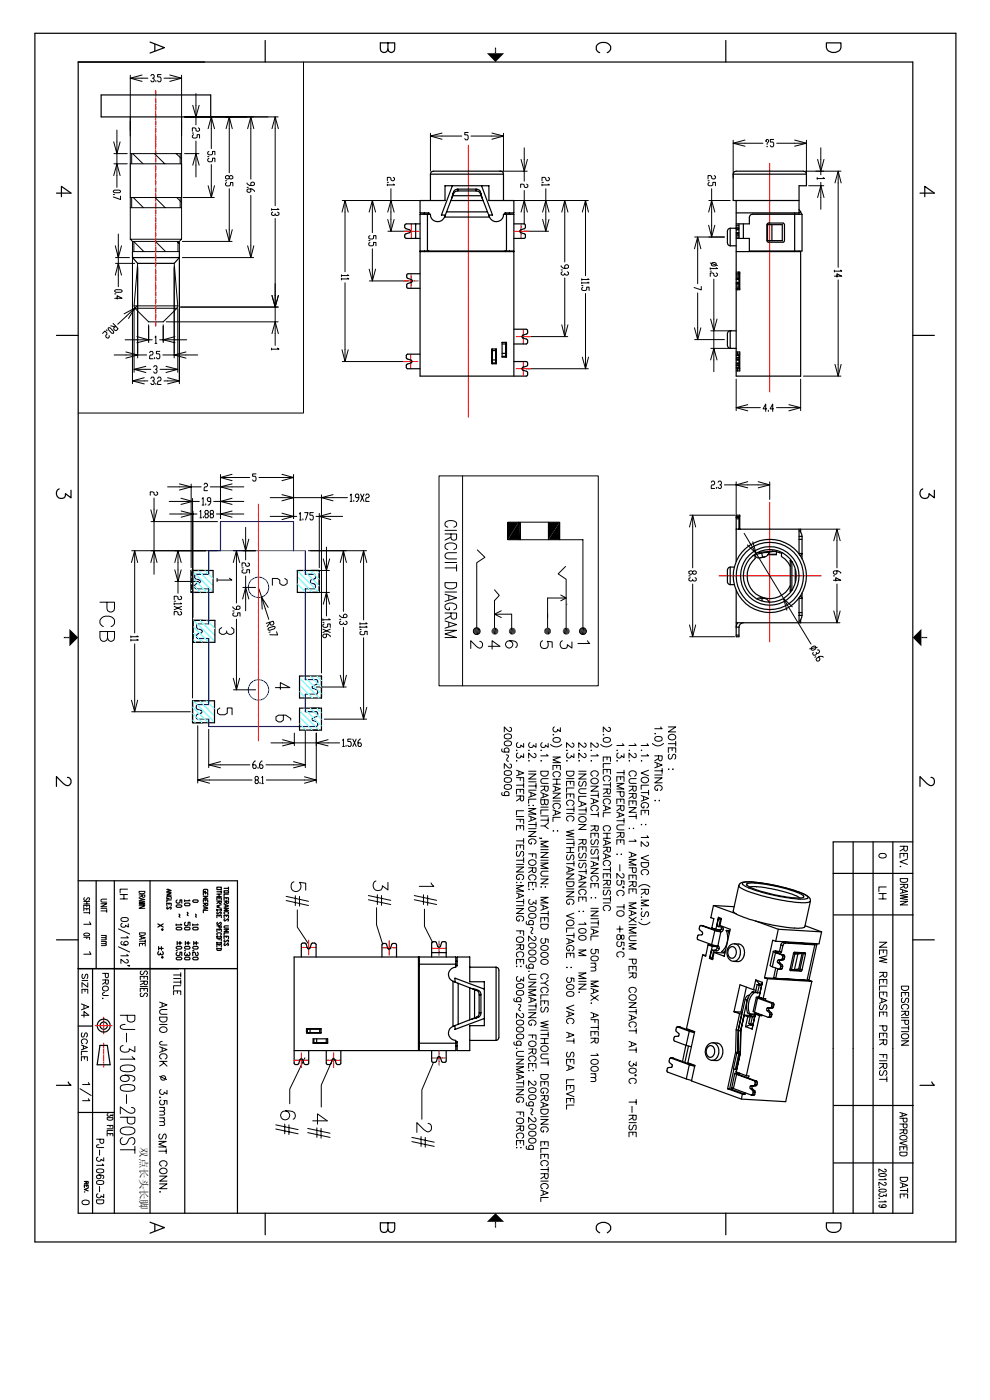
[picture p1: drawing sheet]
<svg xmlns="http://www.w3.org/2000/svg" width="210mm" height="297mm" viewBox="0 0 210 297" stroke-linecap="round" stroke-linejoin="round" font-family="sans-serif">
<defs><g id="words">
<text font-size="2.2" x="29.7" y="243.4" transform="rotate(90 29.7 243.4)">双点长头长脚</text>
</g></defs>
<path d="M16.6 13.2h26.8M110.2 110.8v3.7" fill="none" stroke="#000" stroke-width=".3"/>
<g fill="none" stroke="#000" stroke-width=".21">
<path d="M27.6 16v12.9M27.6 16.6h3.8M30.1 15.9l-2.5 .7 2.5 .7M32 16.1l.2-.3h.3l.2 .3-.2 .5h-.2M32.5 16.6l.2 .2-.2 .5h-.3l-.2-.2M33.1 17.1v.2M34.2 15.8h-.8v.5h.6l.2 .3v.5l-.2 .2h-.4l-.2-.2M36 15.9l2.5 .7-2.5 .7M38.5 16v12.9M38.5 16.6h-3.7M41.6 19.8v6.7M64.4 13.2v74.4h-47.8"/>
<path d="M24.1 37.2l.7-2.5 .7 2.5M24.2 34.7h2.8M24.2 32.6h2.8M24.8 27.6v5l-.7-2.5M25.5 30.1l-.7 2.5v7.1M27.6 32.6h10.9M27.6 24.8v9.9h10.9v-9.9M27.9 32.6v2.1M28.1 32.6l2.2 2.1M32.8 32.6l2.2 2.1M37.4 32.6l1.1 1.1M38.2 32.6v2.1"/>
<path d="M39.2 32.6h3M40.8 28.2h.3M40.9 22.3l.7 2.5 .6-2.5M40.9 35l.7-2.4 .6 2.4M41.1 28.6l-.3 .2v.3l.3 .2h.5l.2-.2v-.5h.5v.7M41.6 29.9v7.6M42.1 27.1l.2 .2v.4l-.2 .1-.5-.1v-.4l-.3-.2h-.5v.7M44.1 33.2h.2M44.1 27.3l.7-2.5 .7 2.5M44.1 39.4l.7 2.5 .7-2.5M44.3 32.1l-.2 .2v.4l.2 .1h.5l.3-.1v-.6h.5v.7M44.3 33.6l-.2 .2v.3l.2 .2h.5l.3-.2v-.5h.5v.7"/>
<path d="M44.8 24.8v6.7M44.8 34.9v7M47.8 38.3h.3M48 27.3l.6-2.5 .7 2.5M48.1 38.7l-.3 .2v.3l.3 .2h.5l.3-.2v-.5h.5v.7M48.6 37.5l.5-.3 .3 .3v.3l-.5 .2-.3-.2v-.3l-.2-.3h-.3l-.3 .3v.3l.3 .2 .5-.2M48.6 24.8v11.9M52.4 38.8v.2l.6 .4h.7l.3-.2v-.4l-.3-.2-.5 .2v.6M52.4 39.7h.3M52.5 27.3l.7-2.5 .6 2.5M53.2 24.8v13.2M57.7 27.3l.7-2.5 .6 2.5"/>
<path d="M58.4 24.8v18.8M59 24.8h-19.8M82.2 38.7h.2M82.2 39.1v.3M83.4 37.6l.3 .2v.3l-.3 .2-.5-.2v-.3l-.2-.2h-.5v.7M83.4 39.1l.3 .1h-1.5M91.3 28.3v8M93.8 28.2l-2.5 .7 2.5 .6M98 28.9h-6.7M99.3 28.1h-.7v.5h.5l.2 .3v.5l-.2 .3h-.3l-.2-.3M99.9 28.9h6.9M104.3 28.2l2.5 .7-2.5 .6"/>
<path d="M106 36.3h5.8M106.8 28.3v8M110.5 33.8l.7 2.5 .7-2.5M111.2 31.4v7M111.7 39.1l.3 .1v.4l-.3 .2-.5-.2v-.4l-.3-.1h-.5v.7M115 38.7h.3M115 39.1v.3M116.3 37.6l.2 .2v.3l-.2 .2-.5-.2v-.3l-.3-.2h-.5v.7M116.3 39.1l.2 .1h-1.5M150.2 38.3h.2M150.4 38.7l-.2 .2v.3l.2 .2h.6l.2-.2v-.5h.6v.7M151.5 37.2l.3 .2v.4l-.3 .2-.5-.2v-.4l-.3-.2h-.5v.8"/>
<path d="M155.5 30.4h6.3M155.5 29.8v8M158 29.7l-2.5 .7 2.5 .6M162.5 29.9v.1l.1-.3a.32 .32 0 0 1 .4 .1 .32 .32 0 0 1-.2 .5l-.1 .3M162.7 31h.1M164.1 29.6h-.7v.5h.5l.2 .3v.5l-.2 .2h-.3l-.2-.2M168.6 29.7l2.5 .7-2.5 .6M170.8 36.3h7.6M171.1 29.8v7.2M171.1 30.4h-6.3M171.5 39.4h3.2M173.3 37.7v.3"/>
<path d="M173.4 33.8l.7 2.5 .7-2.5M174.1 31.4v5.7M174.1 38.7v5.7M174.6 37.7l.3 .2h-1.6M177.1 38.8l.7-2.5 .6 2.5M177.8 36.3v20.4M24 40.5l.3-.2h1l.3 .2v.2l-.3 .2h-1l-.3-.2zM24 41.3h.3M24.5 58.4l.6-2.5 .7 2.5M24.5 54.6h3M24.5 55.9h4.1M25.1 49.6v5l-.6-2.5"/>
<path d="M25.6 41.6v.7l-1.6-.5M25.8 52.1l-.7 2.5v6.2M27.6 50.8l.5 .4M27.6 50.8h10.9M27.6 44.1h10.9M27.6 50.7v-8.8h10.9v8.9M27.9 41.9v2.2M28.1 51.2h10M28.1 54.3v27.1M28.1 51.2v2.2h10v-2.2M28.3 41.9l2.1 2.2M28.4 51.2l2.1 2.2"/>
<path d="M28.4 51.2v2.2M29.2 56.5v19.4M29.2 55.9l-.8 9M32.9 41.9l2.1 2.2M33 51.2l2.1 2.2M36.9 56.5v19.4M36.9 55.9l.8 9M37.5 41.9l1 1M37.6 51.2l.5 .5M37.8 51.2v2.2M38.1 54.3v27.1M38.2 41.9v2.2"/>
<path d="M38.5 50.8l-.4 .4M38.7 51.2h10.5M38.7 54.6h15.1M38.8 41.9h6.7M48 48.7l.6 2.5 .7-2.5M48.6 40v11.2M52.5 52.1l.7 2.5 .6-2.5M53.2 40.1v.5l-.2 .2-.6-.2v-.3l.3-.2h.8l.5 .4v.1M53.2 41.4v13.2M57.6 44.3v.3M57.9 45l-.3 .2v.3l.3 .2 .5-.2M58.4 46.3v18.8"/>
<path d="M58.9 44.3l.3 .1h-1.6M58.9 45l.3 .2v.3l-.6 .2-.2-.2v-.2M72.4 58.3v.4M72.4 59v.4M72.6 45l.6-2.5 .7 2.5M72.6 42.5h17.4M73.2 42.5v15.2M73.2 60v16.7M73.7 58.3l.3 .2h-1.6M73.7 59l.3 .2h-1.6M78.2 51h.3M78.3 57.1l.7 2.5 .7-2.5"/>
<path d="M78.3 45l.7-2.5 .7 2.5M78.4 59.6h8.2M78.5 50l-.3 .2v.3l.3 .2h.5l.2-.2v-.5h.5v.7M78.5 51.4l-.3 .2v.4l.3 .1h.5l.2-.1v-.6h.5v.7M79 52.8v6.8M79 42.5v6.9M82.2 46.6l.7 2.5 .7-2.5M82.2 45l.7-2.5 .7 2.5M82.3 49.1h4.3M82.9 40v9.1M110.5 45l.7-2.5 .7 2.5M111.2 49.1h5.2"/>
<path d="M111.2 40.4v7.1M115.1 46.6l.7 2.5 .7-2.5M115.1 45l.7-2.5 .7 2.5M115.8 40v9.1M119 56.4v.1l.5 .4h.8l.3-.2v-.3l-.3-.2h-.3l-.2 .2v.5M119 57.3h.3M119.2 45l.6-2.5 .7 2.5M119.3 57.7l-.3 .1v.4l.3 .2 .5-.2M119.8 42.5v13.1M119.8 59v12.4M120.3 57.7l.3 .1v.4l-.3 .2h-.3l-.2-.4M123.4 59.1v.4"/>
<path d="M123.4 59.9v.3M123.5 45l.7-2.5 .6 2.5M124.2 42.5v16M124.7 59.1l.3 .2h-1.6M124.7 59.9l.3 .1h-1.6M124.8 42.5h-16.4M147.3 52.8l.7-2.5 .7 2.5M148 50.3v9.9M150.3 45l.7-2.5 .6 2.5M150.3 47.8l.7 2.5 .6-2.5M150.4 42.5h4.5M150.7 55.8l1.5 .5"/>
<path d="M150.7 56.8v.3M150.7 57.5h.2M150.9 55.9l.3-.2h.5l.2 .2v.4l-.2 .1h-.5l-.3-.1zM151 40v10.3M151.4 59.2v14.7l-.7 2.5M151.9 56.8l.3 .2h-1.5M151.9 57.9l.3 .2v.3l-.3 .2-.5-.2v-.3l-.2-.2h-.5v.7M153.7 50.3h-6.3M173.4 41.9l.7-2.5 .7 2.5M177 58.6h1.6l-1.1-.5v.7M177 57.3v.4M177.8 59.4v20.4"/>
<path d="M178.3 57.3l.3 .2h-1.6M21.8 70.7l.5-.5 .3 .4-.1 .9 .4 .2 .3-.2-.1-.3M22.6 70l.1 .2M23.1 69.5h.3l.7 .8v.3l-.4 .1-.7-.8zM23.5 69.1l.9 .2M24 68.6l1.1 1.2-.4 .3-.5-.2-.1-.4 .4-.3M24.2 75.3h6.9M24.3 63.3h1.6l-1.1-.6v.8M24.3 61.6l.3-.1h1l.3 .1v.2l-.3 .2h-1l-.3-.2zM24.3 62.3h.3M26.5 72.1h5.8M26.7 74.7l2.5 .6-2.5 .7"/>
<path d="M27.3 67.6l1.3-2.2-3.6 3.4M28.4 65.6v13.4M28.4 64.9l.2 .5M28.4 78.4h3.6M28.4 64.9h9.3M28.6 65.4l2.9 2.9h3.1l2.9-2.9M28.6 65.4h8.9M29 71.4l2.5 .7-2.5 .6M29.1 64.9l-.5 .5-2.3 1.2M30.9 77.7l-2.5 .7 2.5 .6M31.5 68.9v3.8M31.7 74.8l.2-.3h.4l.2 .3-.2 .5h-.4l-.2 .3v.5h.8"/>
<path d="M32.6 77.8l.2-.2h.3l.2 .5-.3 .3M32.8 75.9v.2M32.9 71.5l.2-.2v1.5M32.9 72.8h.4M33.1 78.4l.2 .2-.2 .6h-.3l-.2-.3M33.9 72.1h5.7M33.9 74.5h-.7v.5h.5l.2 .3v.6l-.2 .2h-.3l-.2-.2M34.5 75.3h7.4M34.6 68.9v3.8M35.2 77.7l2.5 .7-2.5 .6M35.3 68.3h23.7M37.1 71.4l-2.5 .7 2.5 .6"/>
<path d="M37.7 64.9l-.2 .5M37.7 65.6v13.4M37.7 78.4h-3.8M38.3 65.1h20.7M39.4 74.7l-2.5 .6 2.5 .7M57.6 73.9v.3M57.7 70.8l.7-2.5 .6 2.5M58.4 62.7v2.4l-.7-2.4 .7 2.4 .6-2.4-.6 2.4v8.2M58.9 73.9l.3 .2h-1.6M72.6 74.2l.6 2.5 .7-2.5M72.6 76.7h13.9M111.6 71.4h8.8"/>
<path d="M111.6 78.2h13.2M119.2 68.9l.6 2.5 .7-2.5M123.4 60.6h.2M123.5 75.8l.7 2.4 .6-2.4M123.6 60.9l-.2 .2v.4l.2 .1h.6l.3-.1v-.6h.5v.7M124.2 62.3v15.9M147.3 69.5l.7 2.5 .7-2.5M147.4 72h6.3M148 62.1v9.9M148.8 60.8v.7l-1.6-.5M150.7 67.7l.7 2.5 .7-2.5M150.8 70.2h4.4"/>
<path d="M150.8 73.9h4.4M152.1 76.4l-.7-2.5v5M170.4 79.8h8M177.1 77.3l.7 2.5 .6-2.5M30.6 80.1l-2.5 .7 2.5 .6M31.4 80.8h-3.3M32 80.3l.2-.3h.3l.2 .6-.2 .2h-.2M32.5 80.8l.2 .3-.2 .5h-.3l-.2-.3M33.1 81.3v.3M33.4 80.3l.2-.3h.4l.2 .3-.2 .5h-.4l-.2 .3v.5h.8M34.8 80.8h3.3M35.6 80.1l2.5 .7-2.5 .6"/>
<path d="M156.2 86.5h5.1M156.2 80.4v6.7M158.6 85.8l-2.4 .7 2.4 .7M162.6 86.7h-.7l.5-1v1.6M163 87v.3M164.1 86.7h-.7l.5-1v1.6M167.3 85.8l2.5 .7-2.5 .7M169.8 80.4v6.7M169.8 86.5h-5.1M27.9 119.3l.7-2.5 .6 2.5M28.6 116.8v17.5M32 108.2l.7 2.5 .6-2.5"/>
<path d="M32 110.7h14.1M32.7 105.7v11.1l-.7 2.5M33.2 104.3l.2 .2v.4l-.2 .2-.5-.2v-.4l-.3-.2h-.5v.8M33.3 119.3l-.6-2.5v5M35.6 103.3h7.1M35.9 106.4h6.4M36 109h5.8M37.1 119.3l.7-2.5 .6 2.5M37.8 116.8v9M38.1 102.7l2.4 .6-2.4 .7M38.4 105.7l2.4 .7-2.4 .6M38.4 108.4l2.5 .6-2.5 .7"/>
<path d="M40.5 102.7v17.7M40.8 105.7v42.4M40.9 108.5v22.5M42.4 108.5l.2-.2v1.5M42.4 109.8h.3M42.9 105.8l.2-.2v1.5M42.9 107.1h.4M43.1 109.6v.2M43.3 102.8l.2-.3h.3l.2 .3-.2 .5h-.3l-.2 .2v.6h.7M43.6 106.9v.2M44 109l.2 .6-.2 .2h-.4l-.1-.5 .1-.3h.4l.2-.2-.2-.5h-.4l-.1 .2 .1 .5M44.6 103.3h7.1"/>
<path d="M44.7 106.4h-.6l-.1-.3 .1-.5h.4l.2 .2v.8l-.3 .5h-.3M45.1 109l.2 .6-.2 .2h-.4l-.1-.5 .1-.3h.4l.2-.2-.2-.5h-.4l-.1 .2 .1 .5M45.3 106.4h6.4M45.9 109h5.8M46.1 116.8h-18.2M46.8 101.3h6.2M46.8 100.7v9.3M49.2 100.6l-2.4 .7 2.4 .7M49.2 102.7l-2.4 .6 2.4 .7M49.2 108.4l-2.4 .6 2.4 .7M49.2 105.7l-2.4 .7 2.4 .6M49.5 119.3l.7-2.5 .6 2.5"/>
<path d="M49.5 116.8h4.7M50.2 116.8v11.1M51.5 114.4l.6 2.4 .7-2.4M52.1 111.9v6.9M52.6 119.4l.3 .2v.4l-.3 .1-.5-.1v-.4l-.2-.2h-.6v.7M54.3 100.5h-.7v.5h.5l.2 .3v.5l-.2 .3h-.3l-.2-.3M57.3 105.6h5l-2.5 .6M57.3 109.6h5.6M59.8 104.9l2.5 .7h11.4M59.8 100.6l2.5 .7-2.5 .7M59.8 108.9l2.5 .7-2.5 .6M62.3 100.7v9.3"/>
<path d="M62.3 101.3h-7.4M63.5 109l.2-.3v1.6M63.5 110.3h.4M64.3 110.1v.2M64.6 108.7h.8l-.6 1.6M65.4 116.8h12.4M66.5 108.7h-.8v.6h.5l.3 .3v.5l-.3 .2h-.3l-.2-.2M67 109.6h5.7M67.7 108.9v11.5M68.2 105v37.8M69.2 116.1v4.9l-.6-2.4M69.9 118.6l-.7 2.4v9.7"/>
<path d="M70.2 108.9l-2.5 .7 2.5 .6M70.6 104.9l-2.4 .7 2.4 .6M72.2 119.3l.6-2.5 .7 2.5M72.8 116.8v12.9M74.3 105.1l.2-.3v1.6M74.3 106.4h.4M75 106.1v.3M76.1 105.6h-.5l-.2-.3 .2-.5h.3l.2 .3v.7l-.3 .6h-.2M76.4 119.3l.7-2.5 .7 2.5M76.5 104.8l.7 1.6M77.1 116.8v14.7M77.2 104.8l-.7 1.6"/>
<path d="M77.6 105.1l.2-.3h.3l.2 .3-.2 .5h-.3l-.2 .2v.6h.7M93.1 101h33.8v44.5h-33.8zM94.4 113.3h2.5v.8a.61 .61 0 0 1-.6 .5 .61 .61 0 0 1-.6-.5v-.8M94.4 112.5h2.5M94.4 119.3h2.5M95 111.8l-.5-.2a.78 .78 0 0 1 0-.9 .78 .78 0 0 1 .8-.3 1.05 1.05 0 0 1 1.6 1l-.1 .2-.5 .2M95 116.6l-.5-.3a.78 .78 0 0 1 0-.8 .78 .78 0 0 1 .8-.3 1.05 1.05 0 0 1 1.6 .9l-.1 .2-.5 .3M95.7 114l-1.3 .6M96.9 117.3h-1.8a.66 .66 0 0 0-.7 .6 .66 .66 0 0 0 .7 .7h1.8M96.9 119.8v1.4M98.1 101v44.5M101.3 116.7l1.6 1.5-1.8 1.2v13.8"/>
<path d="M107.7 110.8h11v3.7h-11zM107.7 110.8v3.7M110 110.8v3.7M110.3 110.8v3.7M116.3 110.8v3.7M118.7 110.8v3.7h4.9v18.7M146.3 111.8l.6-2.5 .7 2.5M146.3 109.3h9.6M146.9 109.3v11.2M150.9 102.3l.1-.2h.4l.2 .2-.2 .6h-.4l-.1 .2v.5h.7M152 103.4v.2M152.3 102.3l.2-.2h.4l.1 .5-.3 .3"/>
<path d="M152.9 102.9l.1 .2-.1 .5h-.4l-.2-.2M156.2 102.2v6.9M157.9 113.1l2.5 4.3-1.9-1.8M158.6 102.2l-2.4 .7 2.4 .6M159.7 114.9l.7 2.5 11.6 19.2M160.8 102.2l2.5 .7-2.5 .6M163.3 102.2v3.8M163.3 102.9h-9.6M169.9 112.3h8.3M176.9 114.7l.6-2.4 .7 2.4M177.5 112.3v8.2M21.2 127.8h3.1v1.3a.8 .8 0 0 1-.8 .8 .8 .8 0 0 1-.8-.8v-1.3"/>
<path d="M21.9 132.9a1.14 1.14 0 0 1-.7-1.3 1.14 1.14 0 0 1 1.2-.9 1.36 1.36 0 0 1 1.5 .3 1.36 1.36 0 0 1 .3 1.5l-.6 .4M22.8 134v1.3l.2 .5a.71 .71 0 0 0 1.2 0l.1-1.8h-3.1v1.3l.2 .5a.82 .82 0 0 0 1.3 0l.1-.5M27.8 134.9v.4M27.8 135.6v.4M28.6 136.6v14.4M29.1 134.9l.2 .2h-1.5M29.1 135.6l.2 .2h-1.5M36.9 127.9v.4M36.9 127.5h.3M36.9 128.6l1.6 .8M37.1 120.9l.7 2.5 .6-2.5M37.1 123.4h5"/>
<path d="M38.3 126.5l.2 .2v.3l-.2 .2-.5-.2v-.3l-.3-.2h-.6v.7M38.3 127.9l.2 .2h-1.6M38.3 129.7l.2 .2v.4l-.2 .2-.5-.2v-.4l-.3-.2h-.6v.8M38.5 128.6l-1.6 .8M46.1 122.7v.7M47 133.1l-.5 .4v.7l.5 .4h.5l.6-.4M48.7 122.7l.5 .4h-3.1M49.1 133.1l.5 .4v.7l-.5 .4h-.5l-.5-.4v-.3M49.4 128.7v.2l.5 .4h.8l.2-.2v-.4l-.2-.1-.5 .1v.6M49.4 129.6h.2M49.6 130l-.2 .2v.3l.2 .2h.6l.2-.2v-.5h.5v.7M50.2 131.4v14.9"/>
<path d="M51.3 120.5h.3M51.5 127.1l.6-2.5 .7 2.5M51.5 124.6h2.7M51.6 120.9l-.3 .1v.4l.3 .2h.5l.3-.2v-.5h.5v.7M52.1 122.2v7.4M54.8 124.6l.7 2.1 .1 2.5M56.9 128.9l-1.4-2.2 1.5 4.7M57 133.2l1-.3 .3 .1 .1 .1-.2 .3-1 .3-.3-.1zM57.2 132l.2 .5 .3 .1 .4-.3-.2-.5-1.4 .4M57.3 132.2l-.6 .7M57.3 134.1h-.2M58.7 134l.2 .7h-1.7"/>
<path d="M60.4 122.7l.5 .4v.7l-.5 .4h-.5l-.6-.4v-.7l-.5-.4h-1v1.5M65.5 121h4.4M65.5 125.7h4.4M68.5 131.3v.3M68.5 132h.2M68.5 133.5l1.6 .7M68.6 128.2l.6-2.5 .7 2.5M68.7 132.4l-.2 .1v.4l.2 .2h.5l.3-.2v-.5h.6v.7M69.2 134.5v.6l-.2 .2-.5-.2v-.4l.2-.2h.8l.6 .4v.2M69.8 131.3l.3 .2h-1.6M70.1 133.5l-1.6 .7M72 130.5v.2l.6 .3h.8l.2-.2v-.3l-.5-.2-.3 .2v.5"/>
<path d="M72 131.4h.3M72.3 131.8l-.3 .1v.4l.3 .2 .5-.2M72.8 133.1v12.6M73.4 131.8l.2 .1v.4l-.2 .2h-.3l-.3-.4M76.4 132.1v.4M76.4 132.8v.4M76.4 133.6h.2M76.6 133.9l-.2 .2v.4l.2 .2h.5l.3-.2v-.6h.5v.8M77.1 135.3v17.3M77.6 132.1l.3 .2h-1.5M77.6 132.8l.3 .2h-1.5M94.4 123.6h2.5v.6a1.42 1.42 0 0 1-2.2 .5l-.2-.2z"/>
<path d="M94.4 126.1l2.5 .7-2.5 .8M94.4 130h2.5v.9a.61 .61 0 0 1-.6 .5 .61 .61 0 0 1-.6-.5v-.9M94.4 131.7l2.5 .8-2.5 .8M94.4 133.7h2.5l-2.5 .8 2.5 .7h-2.5M94.4 120.5h2.5M94.4 125.6h2.5M95.2 126.3v1M95.2 132v1M95.3 128.9v.5a.69 .69 0 0 1-.9-.5 .69 .69 0 0 1 .6-.8 1.55 1.55 0 0 1 1.9 .4 .66 .66 0 0 1-.6 .9M95.7 130.7l-1.3 .7M101.8 136.1l.3 .1 .3 .3a.79 .79 0 0 1-.5 1l-.9-.4-1.1-1.2v1.7M103.6 137.1h2.4l-1.6-1.2v1.8"/>
<path d="M104.9 125.1l1 1.2-1 1.1v5.8M106.3 129.6l-1.4 .7M106.3 131l-1.4-.7h3.6v2.9M108.1 135.9a.78 .78 0 0 1 .7 1.1 .78 .78 0 0 1-1.3 .3 .78 .78 0 0 1 .1-1.2 2.06 2.06 0 0 1 2 .2 .72 .72 0 0 1-.2 1.1M115.1 135.9a.88 .88 0 0 0-.3 1.3 .88 .88 0 0 0 1.3 .2 .88 .88 0 0 0 0-1.3l1 .1v1.2M118.9 126.2l1.2 .7h-3.9v6.3M119.3 135.9a.84 .84 0 0 0-.3 1.4 .84 .84 0 0 0 1.3-.2v-.3l1 .7v-1.3M120 120.2l-1.6 1.5 1.7 1.2v10.3M120.1 126.9l-1.2 .6M120.2 128.2h.1M124.6 135.9l.5 .6h-2.5M146.1 122.2h.3"/>
<path d="M146.3 132.6l.6 2.5 .7-2.5M146.3 135.1h9.5M146.4 122.5l-.3 .2v.4l.3 .2 .5-.2M146.9 121.3l.5-.2 .3 .2v.3l-.5 .2-.3-.2v-.3l-.5-.2-.3 .2v.3l.3 .2 .5-.2M146.9 123.9v11.2M147.4 122.5l.3 .2v.4l-.3 .2-.5-.2v-.2M168.1 128.7l-1.9-1.8 .7 2.5M169.7 132.1h8.5M172.2 137.3l.4-.2h.3l.2 .3-.1 .3-.5 .3-.3-.1-.2-.3zM172.5 138.4l-.1 .3 .1 .3h.4l.3-.4M173.1 139.3l-.3 .1M173.3 137.3l-1.6 .4"/>
<path d="M173.4 137.9h.3l.2 .3-.4 .4h-.3l-.1-.2M173.7 139.4l.2 .4-.1 .3-.5 .1-.2-.3 .1-.2 .7-.5 .6 .1 .1 .1M176.8 122.2h.2M176.8 123.1h1.5l-1-.6v.8M176.9 129.6l.6 2.5 .7-2.5M177.5 123.9v8.2M177.5 121.1v.5l-.2 .2-.5-.2v-.3l.2-.2h.8l.5 .3v.2M27.9 148.5l.7 2.5 .6-2.5M27.9 151h12.5M41.9 154v12.1M44.3 154.7v8.1M46.6 150.2l-.5 .4v.7l.5 .3h1.1l.5-.3v-1.1h1v1.4"/>
<path d="M49.5 143.9l.7 2.4 .6-2.4M49.5 146.3h4.7M57.5 157.6h4.9l-2.5 .6M58.4 145.9h3.1l-2-1.1v1.5M59.9 156.9l2.5 .7h9.6M60.1 151.7v1.1l-.5 .4h-.5l-.6-.4v-.7l.6-.4h1.5l1.1 .7v.4M62.4 155.5v2.7M64.8 154.7v8.1M67.1 145.7h6.3M67.1 155.5v10.6M68.8 152.6h9M69.6 156.9l-2.5 .7 2.5 .6"/>
<path d="M72.2 143.2l.6 2.5 .7-2.5M72.7 157l.1-.2v1.6M72.7 158.4h.4M73.4 158.1v.3M74.5 156.8h-.7v.5h.5l.2 .3v.5l-.2 .3h-.4l-.1-.3M74.8 156.8l.8 1.6M75.6 156.8l-.8 1.6M76.4 150.1l.7 2.5 .7-2.5M76.5 156.8h-.2l-.4 .5v.8l.2 .3h.4l.2-.3-.2-.5h-.6M106.5 158.9l-.1 .4 .2 .2h1.4M107 155.9a.79 .79 0 0 1 1-.3 .79 .79 0 0 1 .5 .9l-.6 .3a.68 .68 0 0 1-.9-.6zM107 157.4a.94 .94 0 0 1 1.5 .2v.2a.85 .85 0 0 1-.8 .4 .85 .85 0 0 1-.7-.4z"/>
<path d="M107.2 159.5a.5 .5 0 0 1-.1-.7 .5 .5 0 0 1 .7 0 .5 .5 0 0 1 0 .7M108.2 154.3l.3 .2v.4v.2l-.4 .1-1.1-1v1.1M109.6 159.2h.1zM109.8 157.6a.52 .52 0 0 0-.3 .5 .52 .52 0 0 0 .5 .5 .52 .52 0 0 0 .5-.5l.6 .4v-.8M109.8 159.8a.52 .52 0 0 0-.2 .8 .52 .52 0 0 0 .9-.3l.6 .4v-.8M112.1 159.2h.2zM112.4 157.6a.53 .53 0 0 0-.3 .6 .53 .53 0 0 0 .5 .4 .53 .53 0 0 0 .5-.5l.6 .4v-.8M113.3 159.8l.4 .3-.1 .5-.2 .1-.5-.2-.8-.7v1M114.7 159.2h.1zM115 157.6a.53 .53 0 0 0-.4 .6 .53 .53 0 0 0 .6 .4 .53 .53 0 0 0 .5-.5l.6 .4v-.8M116.8 157.9a1.62 1.62 0 0 0 2.4 0M117.3 155.9h.2z"/>
<path d="M117.4 156.7l.6-.2a.68 .68 0 0 1 .9 .5l-.3 .4h-1a.51 .51 0 0 1-.2-.7zM117.6 154.2a.53 .53 0 0 0-.2 .9 .53 .53 0 0 0 .9-.3l.6 .4v-.8M120.2 159.2h.1zM120.5 159.8a.53 .53 0 0 0-.2 .9 .53 .53 0 0 0 .9-.4l.5 .4v-.8M121.4 157.6l.3 .3v.3l-.3 .3-.2-.1-1-.8v1M122.8 159.2h.1zM123.9 157.6l.4 .3v.3l-.3 .3-.3-.1-.9-.8v1M123.9 159.8l.4 .3-.1 .5-.2 .1-.5-.2-.7-.7v1M125.3 159.2h.2zM126.5 157.6l.4 .3v.3l-.3 .3-.3-.1-1-.8v1M127.4 157.9a1.63 1.63 0 0 0 2.4 0M128 156.7l.6-.2a.68 .68 0 0 1 .9 .5 .89 .89 0 0 1-1.5 0z"/>
<path d="M128 155.8v.1zM129.1 154.3l.4 .3-.1 .5-.2 .1-.5-.2-.7-.8v1.1M130.8 159.2h.2zM131.1 159.8a.52 .52 0 0 0-.2 .8 .52 .52 0 0 0 .9-.3l.6 .4v-.8M132.1 157.8l.3 .3h-1.6M133.4 159.2h.2zM134.6 159.8l.3 .2 .1 .4-.1 .2-.4 .1-1.1-.9v1M134.7 157.8l.3 .3h-1.6M136 159.2h.1zM137.3 157.8l.3 .3h-1.6M138.4 157.7a1.62 1.62 0 0 0 2.4 0M138.9 155.7h.2z"/>
<path d="M139 156.5l.2-.2h1a.48 .48 0 0 1 .3 .4 .48 .48 0 0 1-.3 .5l-.4 .1a.68 .68 0 0 1-.9-.6zM140.2 154.2l.3 .4h-1.6M141.8 154.2h1.5l-1.5 1.1h1.5M141.8 157.8h1.5M141.8 159.6v-.9h1.5v.9M142 155.9a.76 .76 0 0 1 .9-.1 .76 .76 0 0 1 .3 .9 .83 .83 0 0 1-.8 .3 .83 .83 0 0 1-.6-.8zM142.6 158.7v.6M143.3 157.3v1M41.9 165.5h11.6M44.3 162.3h8.7M44.4 164.8l-2.5 .7 2.5 .7M46.8 161.6l-2.5 .7 2.5 .6"/>
<path d="M54.2 161.5h-.2l-.4 .5v.8l.2 .2h.4l.1-.2-.1-.5h-.6M54.6 165.5l.2 .5-.2 .2h-.3l-.2-.5 .2-.2h.3l.2-.3-.2-.5h-.3l-.2 .3 .2 .5M54.7 162.8v.2M55.2 166v.2M55.5 165l.2-.3v1.5M55.5 166.2h.4M55.6 161.5h-.2l-.3 .5v.8l.1 .2h.4l.2-.2-.2-.5h-.5M62.3 161.6l2.5 .7-2.5 .6M64.6 164.8l2.5 .7-2.5 .7M64.8 162.3h-8.4M67.1 165.5h-10.6M106.5 168.1l-.1 .2a.39 .39 0 0 0 .4 .5h1.2"/>
<path d="M107 163.7l.6-.2a.63 .63 0 0 1 .9 .6 .89 .89 0 0 1-1.5 0zM107 165.2l.6-.2a.63 .63 0 0 1 .9 .6 .89 .89 0 0 1-1.5 0zM107 166.7l.6-.3a.63 .63 0 0 1 .9 .6 .89 .89 0 0 1-1.5 0zM107.2 168.8a.48 .48 0 0 1-.1-.7 .48 .48 0 0 1 .7 0 .48 .48 0 0 1 0 .7M107.4 160.1l.5 .3-.4 .7 .1 .3 .3 .1M108.2 162.1l.3 .1v.5l-.1 .2h-.3l-1.1-.9v1M109.6 173.2h1.5M109.6 168.4v-.9h1.5v.9M109.6 176.1v-.9h1.5v.9M109.6 166.6h1.5M109.6 178.4h1.5M109.6 163.4l1.5 .6-1.5 .6"/>
<path d="M109.6 165h1.5v.9M109.6 168.9h1.5l-.2 .9h-.4l-.1-.9M109.6 173.8h1.5v1M109.6 161.3v.2zM110.1 163.6v.8M110.4 165v.6M110.4 167.5v.6M110.4 173.8v.6M110.4 175.2v.6M110.4 179.3v.6M110.4 169.4l-.8 .5M111.1 172h-1.5v.9"/>
<path d="M111.1 166.1v1M111.1 177.9v1M112.1 164.2h1.6l-1.6 1.1h1.6M112.1 168l1.6 .6-1.6 .6M112.1 171.5h1.6l-1.6 .6 1.6 .6h-1.6M112.1 173.1l1.6 .6-1.6 .6M112.1 176.4h1.6l-1.6 1.1h1.6M112.1 163.6h1.6M112.1 165.9h1.6M112.1 166.7h1.6M112.1 167.6h1.6M112.1 174.9h1.6"/>
<path d="M112.1 175.8h1.6M112.1 161.4h.2zM112.1 170.8h.2zM112.6 168.2v.7M112.6 173.3v.7M112.7 178.7v.4a.55 .55 0 0 1-.6-.6 .55 .55 0 0 1 .6-.5h.4a.56 .56 0 0 1 .6 .4 .56 .56 0 0 1-.4 .7M113 170.8h.1zM113.7 169.5h-1.6v.9M113.7 166.2v1.1M113.7 174.4v1.1M114.4 177.7l.2 .2 .2-.2v.2M114.7 171.2h1.6"/>
<path d="M114.7 173.1h1.6M114.7 174h1.6M114.7 161.4h.1zM114.7 163.6h1.6v.5a.82 .82 0 0 1-.8 .6 .82 .82 0 0 1-.8-.6zM114.7 166.8h1.6v.7l-.3 .3-.4-.1-.1-.9M114.7 168.1l1.6 .6-1.6 .6M114.7 178.5h1.6l-1.6 .6 1.6 .6h-1.6M115.2 168.4v.7M115.5 175.2l.8 .6M115.5 167.3l-.8 .5M115.5 169.7l.1 .9 .2 .1 .3-.1 .2-.3v-.6h-1.6v.6l.3 .4 .4-.1 .1-.3M116 160l.3 .4h-1.6"/>
<path d="M116.3 165.2h-1.2l-.4 .4 .2 .6h1.4M116.3 171.8h-1.6v.9M116.3 174.6l-.8 .6h-.8M116.3 173.4v1.1M117.3 163.3v-.9h1.6v.9M117.3 160.6h1.6l-1.6 .6 1.6 .6h-1.6M117.3 166.7l1.6 .6-1.6 .6M117.3 168.3h1.6l-1.6 1h1.6M117.3 171.8l1.6 .6-1.6 .6M117.3 165.3h1.6M117.3 166.4h1.6M117.3 169.9h1.6"/>
<path d="M117.3 176.3h.2zM117.7 164.8a.56 .56 0 0 1-.4-.6 .56 .56 0 0 1 .6-.5h.4a.56 .56 0 0 1 .6 .5 .56 .56 0 0 1-.4 .6M117.7 171.5a.56 .56 0 0 1-.4-.6 .56 .56 0 0 1 .6-.5h.4a.56 .56 0 0 1 .6 .5 .56 .56 0 0 1-.4 .6M117.8 167v.7M117.8 172v.8M118.1 162.4v.5M118.1 165.3v1.1M118.2 176.3h.2zM118.9 173.4h-1.6v.9M120.2 166.7v-.9h1.5v.9M120.2 169.4v-1h1.5v1M120.2 163.6h1.5v.5a.82 .82 0 0 1-.7 .6 .82 .82 0 0 1-.8-.6z"/>
<path d="M120.2 165.2h1.5M120.2 171.7h1.5M120.2 172.6h1.5M120.2 178h1.5M120.2 178.9h1.5M120.2 179.8h1.5M120.2 161.4h.1zM120.6 170.8a.56 .56 0 0 1-.4-.6 .56 .56 0 0 1 .6-.5h.4a.56 .56 0 0 1 .5 .5 .56 .56 0 0 1-.3 .6M120.6 174.2a.56 .56 0 0 1-.4-.7 .56 .56 0 0 1 .6-.4h.4a.56 .56 0 0 1 .6 .4 .56 .56 0 0 1-.4 .7M121 165.8v.6M121 168.4v.6M121 179.8v1"/>
<path d="M121.7 167.2h-1.5v.9M121.7 176.1l-1.5 .4 1.5 .4-1.5 .3 1.5 .4M121.7 171.1v1.1M121.7 178.4v1M122.8 171.8h1.5M122.8 172.7h1.5M122.8 164.2h1.5l-1.5 1.1h1.5M122.8 170l1.5 .6-1.5 .5M122.8 174.9h1.5l-1.5 1.1h1.5M122.8 178.1h1.5v.7l-.3 .3-.4-.1v-.9M122.8 163.6h1.5M122.8 173.5a.77 .77 0 0 1 1-.3 .77 .77 0 0 1 .4 .9 .83 .83 0 0 1-.8 .3 .83 .83 0 0 1-.6-.7z"/>
<path d="M122.8 161.3v.2zM123 165.8a.52 .52 0 0 0-.3 .6 .52 .52 0 0 0 .7 .3l.3-.8 .2-.1 .3 .1a.69 .69 0 0 1-.1 .9M123.3 170.2v.7M123.6 178.6l-.8 .5M123.6 179.7v.5M124.3 171.3v1M124.3 167.3h-1.1a.51 .51 0 0 0-.4 .5 .51 .51 0 0 0 .4 .6h1.1M124.3 168.9h-1.5v.9M125.3 166.8h1.6l-1.6 1h1.6M125.3 169.4l1.6 .6-1.6 .6M125.3 175.2h1.6v.7l-.3 .4-.4-.2v-.9M125.3 161.4h.2z"/>
<path d="M125.3 177.7v-.9h1.6v.9M125.3 168.7h1.6M125.3 172.8h1.6M125.3 179.7h1.6M125.4 165.4a.77 .77 0 0 1 1-.3 .77 .77 0 0 1 .4 .9 .83 .83 0 0 1-.9 .3 .83 .83 0 0 1-.6-.7zM125.6 178.1a.54 .54 0 0 0-.3 .6 .54 .54 0 0 0 .5 .4l.3-.2 .2-.6 .4-.2a.67 .67 0 0 1 0 1M125.7 164.7a.59 .59 0 0 1-.4-.7 .59 .59 0 0 1 .6-.5h.4a.59 .59 0 0 1 .6 .5 .59 .59 0 0 1-.4 .7M125.7 172a.59 .59 0 0 1-.4-.7 .59 .59 0 0 1 .6-.5h.4a.59 .59 0 0 1 .6 .5 .59 .59 0 0 1-.4 .7M125.9 169.6v.7M126.2 175.8l-.9 .5M126.2 176.8v.6M126.6 160l.3 .4h-1.6"/>
<path d="M126.9 168.2v1M126.9 172.3v1M128 161.5v-.9h1.5v.9M128 164.2v-1h1.5v1M128 168.9h1.5M128 166.5h1.5M128 176.8h1.5M128 177.8h1.5M128 167.4h1.5l-.1 1h-.5l-.1-1M128 170.8l1.5 .6-1.5 .6M128 178.2l1.5 .6-1.5 .6M128 179.7h1.5l-.1 1h-.5l-.1-1"/>
<path d="M128.3 165.7a.63 .63 0 0 1-.3-.9 .63 .63 0 0 1 .9-.2 .56 .56 0 0 1 .6 .4 .56 .56 0 0 1-.4 .7M128.3 170.6a.63 .63 0 0 1-.3-.9 .63 .63 0 0 1 .9-.2 .56 .56 0 0 1 .6 .4 .56 .56 0 0 1-.4 .7M128.3 176.3a.63 .63 0 0 1-.3-.9 .63 .63 0 0 1 .9-.2 .56 .56 0 0 1 .6 .4 .56 .56 0 0 1-.4 .7M128.5 171.1v.7M128.5 178.4v.7M128.8 160.6v.6M128.8 163.2v.6M128.8 167.9l-.8 .5M128.8 176.8v1M129.5 162h-1.5v.9M129.5 172.4h-1.5v.9M129.5 166v1"/>
<path d="M130.8 166.2h1.6l-1.6 .6 1.6 .6h-1.6M130.8 168h1.6v.6a.4 .4 0 0 1-.4 .4 .4 .4 0 0 1-.4-.4v-.6M130.8 170.9h1.6l-.2 1h-.4l-.2-1M130.8 172.3l1.6 .6-1.6 .5M130.8 176.6h1.6l-.1 .9-.2 .2-.4-.2-.1-.9M130.8 174.1h1.6M130.8 163.9h1.6M130.8 165.8v-1h1.6v1M130.8 170.5v-1h1.6v1M130.8 179.1v-.9h1.6v.9M130.9 161.3v.2zM131.4 172.5v.7"/>
<path d="M131.6 164.8v.6M131.6 169.5v.6M131.6 178.2v.6M131.6 171.4l-.8 .6M131.6 177.2l-.8 .5M132.4 173.6v1M132.4 175h-1.1a.54 .54 0 0 0-.5 .5 .54 .54 0 0 0 .5 .6h1.1M132.4 163.4v1M133.4 161.4h.2zM133.4 175.8h.2zM133.4 170.8v-.9h1.6v.9M133.4 166.8h1.6l-.2 1h-.4l-.2-1"/>
<path d="M133.4 168.4h1.6l-.2 .9h-.4l-.2-.9M133.4 171.3h1.6l-1.6 1h1.6M133.4 173.2h1.6M133.8 164.7a.64 .64 0 0 1-.3-.9 .64 .64 0 0 1 .9-.3 .6 .6 0 0 1 .6 .5 .6 .6 0 0 1-.4 .7M134.2 167.3l-.8 .5M134.2 168.9l-.8 .5M134.2 169.9v.6M134.4 175.7v.1zM134.7 178.1l.3 .4h-1.6M135 165.2h-1.1l-.5 .4 .2 .6h1.4M135 172.7v1M136 161.4h.1z"/>
<path d="M136 174.9h.1zM136 172.9v-1h1.6v1M136 168.8l1.6 .6-1.6 .6M136 168.1h1.6M136.2 165a.84 .84 0 0 1 1.4 .6 .82 .82 0 0 1-.9 .5 .82 .82 0 0 1-.7-.8zM136.5 169v.7M136.6 171v.4a.57 .57 0 0 1-.6-.6 .57 .57 0 0 1 .6-.5h.4a.59 .59 0 0 1 .6 .4 .59 .59 0 0 1-.4 .7M136.8 171.9v.6M136.9 174.9h.1zM137.2 178.6l.4 .3v.3l-.3 .3-.6-.2-.7-.7v1M137.3 160l.3 .4h-1.6M137.3 177.3l.3 .4h-1.6"/>
<path d="M137.6 163.4l-1.6 .6 1.6 .6M137.6 166.6h-1.6v.9M137.6 167.6v1M138.9 160.4h1.6v.6l-.3 .4-.4-.2-.1-.8M138.9 161.7l1.6 .6-1.6 .6M138.9 165h1.6l-1.6 1.1h1.6M138.9 163.5h1.6M138.9 164.4h1.6M138.9 169.8h.2zM139.4 161.9v.8M139.5 167.3v.4a.56 .56 0 0 1-.7-.6 .56 .56 0 0 1 .7-.5h.4a.56 .56 0 0 1 .6 .4 .56 .56 0 0 1-.4 .7M139.7 160.9l-.8 .5"/>
<path d="M139.8 169.8h.1zM140.5 163v1.1M141.8 163.2h.1zM142 160a.56 .56 0 0 0-.2 .6 .56 .56 0 0 0 .4 .4l.2-.1 .3-.8 .4-.1a.67 .67 0 0 1 0 1M142.7 163.2h.1zM190.9 179.5h1.6v.7l-.3 .3-.4-.1-.1-.9M17.8 192.6v-.5h1.2v.5M17.8 193.2v-.4h1.2v.4M17.8 193.6h1.2M17.8 191.3h1.2M17.8 191.8h1.2M17.8 198.8h1.2v.5"/>
<path d="M17.8 198.1a.64 .64 0 0 1 .7-.2 .64 .64 0 0 1 .5 .5 .84 .84 0 0 1-1.2-.2zM17.9 190.5h-.1a.31 .31 0 0 0 .1 .5 .31 .31 0 0 0 .5-.2l.1-.2a.28 .28 0 0 1 .5-.1 .28 .28 0 0 1-.2 .5M18.4 192.1v.3M18.4 192.8v.3M18.4 198.8v.3M18.4 191.3v.5M19 193.4v.5M19 195.6l.3 .5h-1.5M21.4 192.7h1.2M21.4 193.2h1.2M21.4 191.7h1.2l-1.2 .7h1.2M21.5 199.7h1.1"/>
<path d="M21.5 198.5h1.1M22.3 198.5l.3 .2-.1 .2h-1M22.3 198.9l.3 .2-.1 .2-1 .1M22.3 199.7l.3 .2-.1 .2-1 .1M22.6 190.7h-.8l-.4 .3 .2 .3 1 .1M22.6 192.9v.6M25.1 197.1l2.4 1.1M25.5 189.8h1.5M25.5 190.7h1.5M25.7 194.8l.6-.2a.73 .73 0 0 1 .9 .4v.1a.99 .99 0 0 1-1.6 0zM25.9 199.8h-.2l-.1 .3a.91 .91 0 0 0 1.6 0 .44 .44 0 0 0-.6-.4 .44 .44 0 0 0-.1 .7l.2 .1M25.9 195.9a.47 .47 0 0 0 0 .8 .47 .47 0 0 0 .7-.4l.6 .4v-.7"/>
<path d="M26.3 189.8v.9M26.9 198.6l.3 .4h-1.6M27 188.6h-1.5v.8M29.5 189.1h1.2v.2a.84 .84 0 0 1-1.2 0zM29.5 189.9h1.2v.4h-.4l-.2-.4M29.5 190.5l1.2 .3-1.2 .3M29.5 192.1h1.2l-1.2 .6h1.2M29.6 197.9h1.2a.67 .67 0 0 1-.5 .6 .67 .67 0 0 1-.7-.2zM29.6 198.6l1.2 .4-1.2 .3M29.6 199.7h1.2M29.9 190.6v.4M30 198.7v.5"/>
<path d="M30.1 190.1l-.6 .3M30.7 191.2l-1.2 .2 1.2 .2-1.2 .2 1.2 .1M30.8 199.4v.6M60.7 190.2l4.7 1M60.7 191l4.7 1.1M62.3 187.1a1.1 1.1 0 0 0-.4 1.6 1.1 1.1 0 0 0 1.7 .2 1.1 1.1 0 0 0-.1-1.7l1.3 .2v1.4M62.6 190v2.1M63.1 193v3.7l2.3 3.5M63.5 190.2v2M78.1 190l4.8 1M78.1 190.9l4.8 1M79.7 186.9a1.05 1.05 0 0 0-.3 1.7 1.05 1.05 0 0 0 1.7-.3v-.4l1.2 .9v-1.6"/>
<path d="M79.9 192.6v3.6l1.3 4.2M80 189.8v2.1M80.9 190v2.1M87.9 190l4.7 1M87.9 190.9l4.7 1M89.8 189.8v2.1M90 192.9v3.6l1.8 3.5M90.7 190v2.1M91.4 187.3l.6 .7h-3.1M109.6 182.5h1.5M109.6 183.4h1.5M109.6 187.2h.1z"/>
<path d="M109.6 180.2v-.9h1.5v.9M109.6 183.9h1.5l-1.5 1.1h1.5M109.6 187.9h1.5l-1.5 .6 1.5 .6h-1.5M109.6 189.4l1.5 .6-1.5 .6M109.6 192.7h1.5l-1.5 1.1h1.5M109.6 197.5h1.5v1M109.6 191.3h1.5M109.6 192.1h1.5M109.8 198.9a.78 .78 0 0 1 .9-.1 .78 .78 0 0 1 .3 .8 .79 .79 0 0 1-.9 .3 .79 .79 0 0 1-.5-.9zM109.8 180.6l-.2 .2v.7l.5 .1 .4-.8 .4-.2 .2 .4-.1 .5-.1 .1M110.1 189.6v.8M110.1 186.3v.3a.56 .56 0 0 1-.6-.6 .56 .56 0 0 1 .6-.5 .63 .63 0 0 1 .9 .2 .63 .63 0 0 1-.3 .9"/>
<path d="M110.1 195v.4a.55 .55 0 0 1-.6-.5 .55 .55 0 0 1 .6-.6 .63 .63 0 0 1 .9 .2 .63 .63 0 0 1-.3 .9M110.4 197.5v.6M110.4 187.2h.2zM111.1 181.9v1.1M111.1 190.7v1.1M111.7 195.5l.1 .6 1.3 .1M112.1 181.1h1.6v1M112.1 184.1h1.6v.7l-.2 .3-.5-.1-.1-.9M112.1 188.7h.2zM112.1 188.2v-1h1.6v1M112.2 192.5l.6-.2a.68 .68 0 0 1 .9 .6l-.3 .4h-1a.51 .51 0 0 1-.2-.8zM112.2 194l.2-.2h1a.48 .48 0 0 1 .3 .5 .48 .48 0 0 1-.3 .4l-.4 .1a.68 .68 0 0 1-.9-.6z"/>
<path d="M112.3 182.5a.84 .84 0 0 1 1.4 .6 .82 .82 0 0 1-.9 .5 .82 .82 0 0 1-.7-.8zM112.3 196.2a.5 .5 0 0 1 0-.8 .5 .5 0 0 1 .7 0 .5 .5 0 0 1-.1 .8M112.4 190.8a.53 .53 0 0 0-.3 .6 .53 .53 0 0 0 .5 .5 .53 .53 0 0 0 .5-.6l.6 .5v-.8M112.5 186.7a.56 .56 0 0 1-.4-.7 .56 .56 0 0 1 .6-.4h.4a.56 .56 0 0 1 .6 .4 .56 .56 0 0 1-.4 .7M112.6 196.8h.3l.1 .2-.4 .7 .1 .3 .3 .1M112.9 181.1v.6M112.9 187.2v.6M112.9 184.6l-.8 .5M113 188.7h.1zM113.3 198.7l.4 .3v.3l-.3 .3-.5-.3-.8-.7v1M114.7 180.2h1.6M114.7 182.5h1.6"/>
<path d="M114.7 193.8h1.6M114.7 188.2h.1zM114.7 195.6v-.9h1.6v.9M114.7 196.1h1.6v.5a.84 .84 0 0 1-.8 .5 .84 .84 0 0 1-.8-.5zM114.7 180.8h1.6l-1.6 1.1h1.6M114.7 183.1h1.6l-1.6 .5 1.6 .6h-1.6M114.7 186.5h1.6l-1.6 1h1.6M114.7 190.4h1.6l-1.6 .6 1.6 .6h-1.6M114.7 191.9l1.6 .6-1.6 .6M115 199.1a.56 .56 0 0 0-.2 .8 .56 .56 0 0 0 .8 .1 .56 .56 0 0 0 0-.8l.7 .1v.7M115.2 192.1v.8M115.5 194.7v.6"/>
<path d="M115.6 188.2h.1zM116.3 184.8h-1.2l-.4 .5 .1 .4 .3 .2h1.2M116.3 193.3v1M120.2 187.1h1.5v.5a.84 .84 0 0 1-.7 .5 .84 .84 0 0 1-.8-.5zM120.2 183.9l1.5 .6-1.5 .6M120.2 185.4h1.5l-1.5 1.1h1.5M120.2 189.2h1.5l-1.5 1h1.5M120.2 199.1l1.5 .6-1.5 .6M120.2 198.5h1.5M120.2 180.8h1.5M120.2 183.2h1.5M120.2 188.6h1.5"/>
<path d="M120.4 181.3l-.2 .4 .2 .7 .5-.2 .2-.6 .3-.3h.1l.2 .4-.2 .7M120.4 195.3a.84 .84 0 0 1 1.3 .6 .82 .82 0 0 1-.9 .5 .82 .82 0 0 1-.6-.8zM120.7 184.1v.7M120.7 199.3v.8M120.8 191.5v.3a.56 .56 0 0 1-.7-.5 .56 .56 0 0 1 .7-.6h.4a.56 .56 0 0 1 .5 .5 .56 .56 0 0 1-.3 .6M121.7 193.7l-1.5 .6 1.5 .6M121.7 196.9h-1.5v.9M121.7 182.7v1M121.7 197.9v1.1M122.8 180.6v-.9h1.5v.9M122.8 191.3v-1h1.5v1M122.8 185.6l1.5 .6-1.5 .6"/>
<path d="M122.8 187.1h1.5l-1.5 1.1h1.5M122.8 182.5h1.5M122.8 184.9h1.5M122.8 193.3h.1zM122.8 197.2l.6-.2a.68 .68 0 0 1 .9 .6l-.3 .3h-.9a.51 .51 0 0 1-.3-.7zM122.8 198.7l.6-.2a.68 .68 0 0 1 .9 .5 .93 .93 0 0 1-1.5 0zM123 181a.54 .54 0 0 0-.3 .6 .54 .54 0 0 0 .5 .4l.2-.1 .3-.8 .4-.1a.67 .67 0 0 1 0 1M123 183.1a.54 .54 0 0 0-.3 .6 .54 .54 0 0 0 .5 .4l.3-.3 .2-.6 .4-.1a.67 .67 0 0 1 0 1M123.1 189.8a.56 .56 0 0 1-.3-.7 .56 .56 0 0 1 .6-.4h.3a.56 .56 0 0 1 .6 .4 .56 .56 0 0 1-.4 .7M123.3 185.8v.8M123.6 190.3v.6M123.6 193.3h.2z"/>
<path d="M124 195.7l.3 .4h-1.5M124.3 184.4v1M125.3 182.7l1.6 .6-1.6 .6M125.3 184.2h1.6l-1.6 1.1h1.6M125.3 193.3h1.6l-1.6 1h1.6M125.3 197.1l1.6 .5-1.6 .6M125.3 190.5h.2zM125.3 188.4v-1h1.6v1M125.3 192.7h1.6M125.3 182h1.6M125.3 194.9h1.6M125.3 195.8h1.6"/>
<path d="M125.3 196.7h1.6M125.6 180.2a.57 .57 0 0 0-.3 .6 .57 .57 0 0 0 .5 .4l.7-1h.2l.2 .3-.2 .7M125.7 186.9a.56 .56 0 0 1-.4-.6 .56 .56 0 0 1 .6-.5h.4a.56 .56 0 0 1 .6 .5 .56 .56 0 0 1-.4 .6M125.9 182.9v.7M125.9 197.3v.7M126.2 187.4v.6M126.2 190.5h.2zM126.9 198.6h-1.6v.9M126.9 181.5v1M126.9 195.3v1M128 186.3v-.9h1.5v.9M128 188.3h1.5"/>
<path d="M128 184.5h1.5M128 190.7h1.5M128 191.6h1.5M128 181.1l1.5 .5-1.5 .6M128 186.8h1.5l-.1 .9h-.5l-.1-.9M128.2 188.8l-.2 .4v.5l.2 .2 .4-.1 .3-.8 .4-.2a.67 .67 0 0 1 0 1.1M128.3 183.6a.63 .63 0 0 1-.3-.8 .63 .63 0 0 1 .9-.3 .56 .56 0 0 1 .6 .5 .56 .56 0 0 1-.4 .6M128.3 193.2a.63 .63 0 0 1-.3-.9 .63 .63 0 0 1 .9-.2 .56 .56 0 0 1 .6 .5 .56 .56 0 0 1-.4 .6M128.5 181.3v.7M128.8 185.4v.6M128.8 180.2l-.8 .6M128.8 187.3l-.8 .5"/>
<path d="M129.5 183.9v1.1M129.5 190.2v1M130.8 197.1h1.4M130.8 192.4h1.6M130.9 181.1v.2zM131 198.4a.57 .57 0 0 1 .6 0 .57 .57 0 0 1 .2 .6l.2 .3 .3-.1v-.7h-.4l-.3 .6a.44 .44 0 0 1-.7 .1zM131.1 193.3a.78 .78 0 0 1 .9-.1 .78 .78 0 0 1 .3 .9 .79 .79 0 0 1-.9 .3 .79 .79 0 0 1-.5-.9zM131.1 186.8a.54 .54 0 0 0-.2 .7 .54 .54 0 0 0 .8 .2 .54 .54 0 0 0 0-.8h.7v.8M131.1 199.8a.56 .56 0 0 0-.2 .8 .56 .56 0 0 0 .8 .1 .56 .56 0 0 0 0-.9l.7 .1v.8M131.2 190a.64 .64 0 0 1-.3-.8 .64 .64 0 0 1 .9-.3 .6 .6 0 0 1 .6 .5 .6 .6 0 0 1-.4 .6M131.5 196.5v1.3M131.5 183.4v1.4"/>
<path d="M131.8 181.1v.2zM132 185.4l.3 .1 .1 .5-.5 .3-1.1-1v1M132.1 188.1h.2v.2h-.2zM132.4 191.8v1.1M133.4 186.6v-.9h1.6v.9M133.4 189.6v-1h1.6v1M133.4 180.8l1.6 .5-1.6 .6M133.4 182.3h1.6l-1.6 .6 1.6 .6h-1.6M133.4 184.1h1.6l-.2 1-.6-.1-.1-.9M133.4 187.1h1.6l-.2 .9h-.4l-.2-.9M133.4 191.6h1.6l-1.6 .5 1.6 .6h-1.6M133.4 193.1l1.6 .6-1.6 .6"/>
<path d="M133.4 196.8h1.6l-1.6 .6 1.6 .5h-1.6M133.4 194.6l1.6 1M133.4 196.2h1.6M133.9 181v.7M133.9 193.3v.8M134.2 185.7v.6M134.2 188.6v.6M134.2 187.6l-.8 .5M135 194.6l-1.6 1M135 198.5l-1.4 .1-.2 .4 .1 .3 .4 .3h1.1M135.5 188.2a1.62 1.62 0 0 1 2.4 0M135.5 195.6a1.53 1.53 0 0 0 2.4 0"/>
<path d="M136 190.3h.1zM136 192.8h.1zM136 195h.1zM136 183h1.6a.86 .86 0 0 1-.4 .9 .86 .86 0 0 1-1 0l-.2-.4zM136 188.7h1.6v.6l-.3 .4-.4-.1-.1-.9M136 191h1.6l-1.6 .6 1.6 .5h-1.6M136.2 193.4l-.1 .2a.52 .52 0 0 0 .3 .8l.3-.1 .3-.8 .3-.1a.62 .62 0 0 1 0 1M136.4 185.6a.56 .56 0 0 1-.4-.7 .56 .56 0 0 1 .6-.4h.4a.56 .56 0 0 1 .6 .4 .56 .56 0 0 1-.4 .7M136.8 189.2l-.8 .5M137.6 181.4l-1.6 .6 1.6 .6M186.4 190.7h1.6M186.4 189.6h1.6"/>
<path d="M186.5 181.3l.2-.2h1a.48 .48 0 0 1 .2 .7l-.6 .2a.69 .69 0 0 1-.9-.5zM186.6 199.9h1.5l-1.5 1h1.5M187.3 189.6v1.1M188 188.2h-1.6v.9M190.9 182v-.9h1.6v.9M191 186.4h1.5a.84 .84 0 0 1-.5 .8 .84 .84 0 0 1-1-.2zM191 187.6h1.5l-.1 .7-.2 .1-.4-.1v-.7M191 188.6l1.5 .5-1.5 .4M191 191.2h1.5l-1.5 .8h1.5M191 183.8v.1zM191.5 188.8v.5M191.7 180l-.8 .5"/>
<path d="M191.7 181.1v.5M191.8 188l-.8 .4M192.5 182.2l-1.6 .6 1.6 .6M192.5 189.7l-1.5 .3 1.5 .3-1.5 .3 1.5 .3M17.3 215.4h1.5l-1-.8v1.2M17.3 213l1.5 .6-1.5 .6M17.4 210.7v-.8h1.2v.8M17.4 208h1.2M17.4 219.1l-.1 .3 .1 .6h.3l.3-.8 .3-.1a.54 .54 0 0 1 0 .9M17.6 206.7l-.2 .3 .2 .6 .3-.1 .3-.8h.2l.2 .1v.5l-.2 .3M17.8 213.2v.8M18 209.9v.5"/>
<path d="M18.6 208.5v.9l-1.2-.9v.9M19 201.9l.3 .5h-1.5M21.8 206.5h1.2l-.1 .8-.1 .1-.4-.1-.1-.8M21.8 207.9h1.2l-.1 .8h-.4l-.1-.8M21.8 211.8h.1zM22.2 210.6l-.4 .1 .1 .5h1.1M22.3 200.2l.3 .2-.1 .2h-1M22.4 208.4l-.6 .4M25.1 200.9l2.4 1.1M25.5 215.4h3.1v.9a.87 .87 0 0 1-.8 .5 .87 .87 0 0 1-.8-.5v-.9M26.5 217.3a.79 .79 0 0 0-1 .7l.1 .2 .6 .2h2.4M26.8 203.6l.4 .2v.3l-.3 .2-.5-.2-.8-.6v.9"/>
<path d="M26.8 219.2v1.9M26.9 202.5l.3 .3h-1.6M27.1 204.8h.4l-.1 .1M29.6 200.7v-.6h1.2v.6M29.8 207.8v-.7h1.5v.7M29.8 210.4v-.7h1.5v.7M29.8 209.3h1.5M29.8 208.1h1.5l-.2 .8-.5-.1v-.7M30 206l-.2 .1a.4 .4 0 0 0 .1 .6 .4 .4 0 0 0 .6-.2l.4-.5a.4 .4 0 0 1 .4 .3 .4 .4 0 0 1-.2 .4M30 210.7l-.2 .1a.4 .4 0 0 0 .1 .6 .4 .4 0 0 0 .6-.2l.2-.4 .4-.1a.4 .4 0 0 1 .2 .3 .4 .4 0 0 1-.2 .4M30.2 200.1v.4M30.6 207.1v.5"/>
<path d="M30.6 209.7v.4M30.6 208.5l-.8 .4M33.9 217.3h1.5M33.9 215.8h1.5v.5a.82 .82 0 0 1-.8 .5 .82 .82 0 0 1-.7-.5zM33.9 212.6l1.5 .6-1.5 .6M33.9 218.1a.77 .77 0 0 1 1-.3 .77 .77 0 0 1 .4 .9 .83 .83 0 0 1-.8 .3 .83 .83 0 0 1-.6-.7zM34.4 212.8v.8M35.4 214.2h-1.1a.51 .51 0 0 0-.4 .5 .51 .51 0 0 0 .4 .5h1.1M36.8 206.8h1.5M36.8 207.6h1.5M36.8 208.4h1.5M36.8 211v-.8h1.5v.8"/>
<path d="M37.6 210.2v.5M38.3 206.4v.9M38.3 207.9v.9M38.3 209.1h-1.5v.8M109.1 211.8l-.1 .4 .2 .2 1.4 .1M109.6 204.5v-1h1.5v1M109.6 200.4h1.5l-.2 1h-.4l-.1-1M109.6 208.9l.6-.2a.68 .68 0 0 1 .9 .5 .89 .89 0 0 1-1.5 0zM109.6 210.3l.6-.2a.63 .63 0 0 1 .9 .6 .89 .89 0 0 1-1.5 0zM109.6 216.6l.6-.2a.68 .68 0 0 1 .9 .6 .85 .85 0 0 1-.8 .5 .85 .85 0 0 1-.7-.5zM109.6 218.1l.6-.2a.68 .68 0 0 1 .9 .6 .85 .85 0 0 1-.8 .4 .85 .85 0 0 1-.7-.4zM109.6 219.6l.6-.2a.68 .68 0 0 1 .9 .6 .89 .89 0 0 1-1.5 0z"/>
<path d="M109.6 204.9v.2zM109.8 212.5a.5 .5 0 0 1-.1-.7 .5 .5 0 0 1 .7 0 .5 .5 0 0 1 0 .7M109.8 207.2a.52 .52 0 0 0-.3 .6 .52 .52 0 0 0 .5 .4 .52 .52 0 0 0 .5-.5l.6 .4v-.8M109.9 203a.63 .63 0 0 1-.3-.8 .63 .63 0 0 1 .9-.3 .57 .57 0 0 1 .6 .5 .57 .57 0 0 1-.4 .6M110 213.1h.4v.2l-.3 .7v.3l.3 .1M110.4 203.5v.6M110.4 200.9l-.8 .6M110.5 204.9v.2zM110.7 215l.3 .1 .1 .5-.4 .3-1.1-1v1.1M111.7 204.7l.1 .6 1.3 .1M112.1 208.4h1.6l-1.6 1h1.6M112.1 210h1.6l-1.6 .6 1.6 .6h-1.6"/>
<path d="M112.1 211.5l1.6 .6-1.6 .6M112.1 214.8h1.6l-1.6 1.1h1.6M112.1 219.6h1.6v.9M112.1 213.4h1.6M112.1 214.2h1.6M112.1 206.1h.2zM112.2 200.3l.6-.2a.68 .68 0 0 1 .9 .6 .84 .84 0 0 1-.8 .4 .84 .84 0 0 1-.8-.6zM112.2 201.8l.6-.3a.68 .68 0 0 1 .9 .6 .84 .84 0 0 1-.8 .5 .84 .84 0 0 1-.8-.6zM112.2 203.2l.6-.2a.68 .68 0 0 1 .9 .6 .87 .87 0 0 1-.8 .4 .87 .87 0 0 1-.8-.5zM112.3 205.4a.5 .5 0 0 1 0-.7 .5 .5 0 0 1 .7 0 .5 .5 0 0 1-.1 .7M112.6 211.7v.8M112.7 217.2v.3a.56 .56 0 0 1-.6-.5 .56 .56 0 0 1 .6-.6h.4a.56 .56 0 0 1 .6 .5 .56 .56 0 0 1-.4 .6"/>
<path d="M112.9 219.6v.6M113.7 206.7h-1.1l-.5 .5 .1 .4 .4 .2h1.1M113.7 212.8v1.1M114.7 218.6h1.6M114.7 219.4h1.6M114.7 213.3v-1h1.6v1M114.8 200.8a.89 .89 0 0 1 1.5 .4 .89 .89 0 0 1-1.6 0zM114.8 202.3a.89 .89 0 0 1 1.5 .3 .89 .89 0 0 1-1.6 0zM114.8 203.8a.89 .89 0 0 1 1.5 .3 .84 .84 0 0 1-.8 .5 .84 .84 0 0 1-.8-.6zM114.9 213.7a.57 .57 0 0 0-.2 .6 .57 .57 0 0 0 .4 .4l.3-.2 .3-.8h.3a.6 .6 0 0 1 0 1M115.1 207.7a.56 .56 0 0 1-.4-.7 .56 .56 0 0 1 .6-.4h.4a.56 .56 0 0 1 .6 .4 .56 .56 0 0 1-.4 .7M115.1 210.6a.56 .56 0 0 1-.4-.7 .56 .56 0 0 1 .6-.4h.4a.56 .56 0 0 1 .6 .4 .56 .56 0 0 1-.4 .7"/>
<path d="M115.5 208.6l.8 .6M115.5 212.3v.6M116.3 208l-.8 .6h-.8M116.3 211.1h-1.6v.9M116.3 216.6l-1.6 .4 1.6 .4-1.6 .4 1.6 .3M116.3 218.9v1.1M120.2 203.2v-1h1.5v1M120.2 214.5l1.5 .6-1.5 .6M120.2 219l1.5 .6-1.5 .6M120.2 205.2h.1zM120.3 209.1l.6-.2a.68 .68 0 0 1 .8 .6l-.3 .3h-.9a.51 .51 0 0 1-.2-.7zM120.3 210.6l.6-.3a.68 .68 0 0 1 .8 .6l-.3 .4h-.9a.51 .51 0 0 1-.2-.7z"/>
<path d="M120.5 207.4a.56 .56 0 0 0-.3 .8 .56 .56 0 0 0 .9 .1 .56 .56 0 0 0 0-.8l.6 .1v.7M120.6 217.2a.59 .59 0 0 1-.4-.7 .59 .59 0 0 1 .6-.5h.4a.59 .59 0 0 1 .5 .5 .59 .59 0 0 1-.3 .7M120.7 214.8v.7M120.7 219.2v.8M120.8 201.3v.4a.57 .57 0 0 1-.7-.6 .57 .57 0 0 1 .7-.5h.4a.59 .59 0 0 1 .5 .4 .59 .59 0 0 1-.3 .7M121 202.2v.6M121.1 205.2h.1zM121.7 213.2l-1.5 .6 1.5 .6M122.8 201.5h1.5l-1.5 .6 1.5 .6h-1.5M122.8 206.4h1.5l-1.5 .6 1.5 .6h-1.5M122.8 208.8h1.5l-1.5 1h1.5M122.8 208.2h1.5"/>
<path d="M122.8 210.5h.1zM125.3 211.2l1.6 1M125.3 208.1h1.6l-1.6 .6 1.6 .6h-1.6M125.3 209.7l1.6 .6-1.6 .6M125.3 214.8l1.6 .6-1.6 .6M125.3 216.3h1.6v1M125.3 204.3h1.1M125.3 212.8h.2zM125.3 219.8v-.9h1.6v.9M125.3 218h1.6M125.4 203l.6-.2a.68 .68 0 0 1 .9 .6l-.3 .4h-1a.51 .51 0 0 1-.2-.8zM125.6 201.3a.54 .54 0 0 0-.2 .8 .54 .54 0 0 0 .8 .1 .54 .54 0 0 0 0-.8l.7 .1v.7"/>
<path d="M125.9 209.9v.7M125.9 215v.7M126.1 204.3l.3 .4-.1 .4-1 .1M126.1 205.2l.3 .3-.1 .4-1 .1M126.2 216.3v.6M126.2 218.9v.5M126.9 211.2l-1.6 1M126.9 217.5v1M131.2 203a.63 .63 0 0 1-.3-.8 .63 .63 0 0 1 .9-.3 .57 .57 0 0 1 .6 .5 .57 .57 0 0 1-.4 .6M132.1 201.2h.2v.2h-.2zM133.4 206v-1h1.6v1M133.4 200.1h1.6l-1.6 .6 1.6 .6h-1.6"/>
<path d="M133.4 203.5h1.6v.6a.4 .4 0 0 1-.5 .4 .4 .4 0 0 1-.4-.4v-.6M133.4 206.4h1.6l-.2 1h-.4l-.2-1M133.4 212.7h1.6l-1.6 1h1.6M133.4 215.3l1.6 .6-1.6 .6M133.4 214.6h1.6M133.4 218.7h1.6M133.6 211.2a.76 .76 0 0 1 1-.2 .76 .76 0 0 1 .3 .9 .77 .77 0 0 1-.9 .3 .77 .77 0 0 1-.5-.9zM133.8 210.6a.56 .56 0 0 1-.4-.7 .56 .56 0 0 1 .6-.4 .63 .63 0 0 1 .9 .2 .63 .63 0 0 1-.3 .9M133.8 217.9a.56 .56 0 0 1-.4-.7 .56 .56 0 0 1 .6-.4 .63 .63 0 0 1 .9 .2 .63 .63 0 0 1-.3 .9M133.9 215.5v.8M134.2 205v.6M134.2 207l-.8 .5"/>
<path d="M135 214.1v1M135 218.2v1M186.6 206.3h1.5v.6l-.3 .4-.4-.2v-.8M186.6 211.7l1.5 .6-1.5 .5M186.6 217.6h1.5v.7l-.3 .4-.4-.2-.1-.9M186.6 202.5v-1h1.5v1M186.6 208.8v-1h1.5v1M186.6 211.4v-.9h1.5v.9M186.6 215.6v-.9h1.5v.9M186.8 213.1l-.2 .2a.55 .55 0 0 0 .4 .9l.2-.2 .3-.7 .4-.2a.62 .62 0 0 1 0 1.1M187.1 211.9v.7M187.4 201.5v.6"/>
<path d="M187.4 207.8v.6M187.4 210.5v.6M187.4 214.7v.6M187.4 219.2v.6M187.4 206.8l-.8 .5M188.1 202.8l-1.5 .3 1.5 .4-1.5 .4 1.5 .4M188.1 209.2h-1.5v.9M191.2 209.2h1.5a.78 .78 0 0 1-.7 1 .78 .78 0 0 1-.8-1zM191.2 214.5h1.5l-.1 .9h-.5l-.1-.9M191.2 216.4h1.5l-.1 .9-.6-.1-.1-.8M191.2 211.4v-.8h1.5v.8M191.2 215.9h1.5"/>
<path d="M191.2 218.1h1.5M191.2 218.9h1.5M191.3 219.6a.99 .99 0 0 1 1.4 .1 .77 .77 0 0 1-.7 .7 .77 .77 0 0 1-.8-.7zM191.4 211.7l-.1 .2v.6l.5 .1 .3-.7 .4-.2 .2 .4v.4l-.2 .2M191.6 214.1a.53 .53 0 0 1-.4-.7 .53 .53 0 0 1 .6-.3h.3a.53 .53 0 0 1 .6 .3 .53 .53 0 0 1-.3 .7M192 210.6v.5M192 215l-.8 .4M192.7 217.6v.9M17 231l2.3 1.4M17.3 225v-.8h1.2v.8M17.3 221.7l1.2 .5-1.2 .5M17.6 221.4a.54 .54 0 0 1-.3-.7 .54 .54 0 0 1 .7-.3 .51 .51 0 0 1 .5 .4 .51 .51 0 0 1-.3 .6"/>
<path d="M17.7 221.9v.6M17.9 224.2v.5M18.5 223h-1.2v.9M18.7 229.7l.3 .4h-1.5M18.7 233.1l.3 .4h-1.5M22.7 237.1h1.3a.67 .67 0 0 1-.5 .6 .67 .67 0 0 1-.7-.2zM22.7 238.8h1.3v.5M22.7 239.5h1.3M22.9 236.3h-.1a.36 .36 0 0 0 .2 .5 .36 .36 0 0 0 .5-.3l.5 .3v-.5M23.4 238.8v.3M24 239.8h-1.3v.5M25.5 237h3.1v.9a.87 .87 0 0 1-.8 .6 .87 .87 0 0 1-.8-.6v-.9"/>
<path d="M25.6 226.2a3.5 3.5 0 0 1 2.9 0l.1 .6a1.57 1.57 0 0 1-1.8 .6l-1.2-.3-.1-.3zM25.6 230.4a3.5 3.5 0 0 1 2.9 0l.1 .3-.1 .5a3.5 3.5 0 0 1-2.9 0l-.1-.3zM25.6 239.5a2.38 2.38 0 0 1 3 .2 .75 .75 0 0 1-.7 .9 2.1 2.1 0 0 1-2.4-.5zM26.1 221.8a.7 .7 0 0 0-.6 .6 .7 .7 0 0 0 .4 .7l.5 .1a.88 .88 0 0 0 1-.4v-.3l1.2 .6v-1.1M26.5 228.1l.8 .3 .1 .3a.99 .99 0 0 1-.9 .7 .99 .99 0 0 1-1-.7l.1-.3a2.78 2.78 0 0 1 2.9 0 .57 .57 0 0 1-.3 1M26.8 232.2v1.9M27.9 234.9h.1a.64 .64 0 0 1 .6 .8 .64 .64 0 0 1-.9 .5l-.7-.3-1.5-1.1v1.5M28 224.1l.6 .6h-3.1M33.9 225.2h1.5M33.9 232.8h.1zM33.9 228.3l1.4 .7M33.9 222.1l1.5 .6-1.5 .6"/>
<path d="M33.9 234.9h1M33.9 237.1h1M34.2 231.1a.52 .52 0 0 0-.2 .9 .52 .52 0 0 0 .8-.3l.6 .4v-.8M34.2 233.4a.54 .54 0 0 0-.3 .8 .54 .54 0 0 0 .8 .1 .54 .54 0 0 0 0-.8h.7v.8M34.2 224.7a.56 .56 0 0 1-.3-.7 .56 .56 0 0 1 .6-.4h.3a.56 .56 0 0 1 .6 .4 .56 .56 0 0 1-.4 .7M34.4 220.9l-.4 .1-.1 .2 .1 .4 1.4 .1M34.4 225.2l1 1M34.4 222.3v.7M34.6 234.9l.3 .4-.1 .4h-.9M34.6 235.7l.3 .4-.1 .4-.9 .1M34.6 237.1l.3 .4-.1 .4h-.9M34.6 237.9l.3 .4-.1 .4-.9 .1"/>
<path d="M34.7 225.5l-.8 .7M58.5 238.6l4.7 1M58.5 239.5l4.7 1M60.4 238.5v2M60.6 235.7a.96 .96 0 0 1 .7 1.3 .96 .96 0 0 1-1.5 .3 .96 .96 0 0 1 .2-1.5 2.96 2.96 0 0 1 2.5 .3 .9 .9 0 0 1-.3 1.3M61.3 238.6v2.1M64.7 224.4l-3.2 6.6v3.1M65.3 239.4l4.7 1M66.3 237.8h3.1l-2.1-1.5v2.2M67.2 239.3v2M68.1 239.4v2.1M70.7 224.4l-2.6 5.8v4.7"/>
<path d="M90.8 238.3a.71 .71 0 0 1 .7 .6v.6a.77 .77 0 0 1-1.2 .4l-1.9-1.7v2M91.9 225.5l-2.4 5.7v6.2M109.1 221.1l-.1 .3 .2 .2 1.4 .1M109.6 224.7h1.5l-1.5 1h1.5M109.6 226.3h1.5l-1.5 .6 1.5 .6h-1.5M109.6 227.9l1.5 .6-1.5 .6M109.6 231.2h1.5l-1.5 1h1.5M109.6 235.9h1.5v1M109.6 238.9h1.5l-.2 1h-.4l-.1-1M109.6 229.7h1.5M109.6 230.6h1.5M109.6 222.3v.2z"/>
<path d="M109.8 237.3a.78 .78 0 0 1 .9-.1 .78 .78 0 0 1 .3 .9 .79 .79 0 0 1-.9 .3 .79 .79 0 0 1-.5-.9zM109.8 221.7a.5 .5 0 0 1-.1-.7 .5 .5 0 0 1 .7 0 .5 .5 0 0 1 0 .7M110.1 228.1v.7M110.1 233.5v.3a.56 .56 0 0 1-.6-.5 .56 .56 0 0 1 .6-.6 .63 .63 0 0 1 .9 .3 .63 .63 0 0 1-.3 .8M110.4 235.9v.6M110.4 239.4l-.8 .5M111.1 223h-1.1a.54 .54 0 0 0-.5 .6 .54 .54 0 0 0 .5 .5h1.1M111.1 229.2v1M111.7 233.9l.1 .6 1.3 .1M112.1 222.5h1.6v.7l-.3 .4-.4-.2-.1-.9M112.1 227.1h.2zM112.1 226.6v-1h1.6v1"/>
<path d="M112.2 231l.6-.2a.68 .68 0 0 1 .9 .5l-.3 .4h-1a.51 .51 0 0 1-.2-.7zM112.2 232.4l.6-.2a.68 .68 0 0 1 .9 .6l-.3 .4h-1a.51 .51 0 0 1-.2-.8zM112.2 238.8a.89 .89 0 0 1 1.5 .3 .89 .89 0 0 1-1.6 0zM112.3 221a.84 .84 0 0 1 1.4 .6 .82 .82 0 0 1-.9 .4 .82 .82 0 0 1-.7-.7zM112.3 234.6a.5 .5 0 0 1 0-.7 .5 .5 0 0 1 .7 0 .5 .5 0 0 1-.1 .7M112.5 225.1a.56 .56 0 0 1-.4-.6 .56 .56 0 0 1 .6-.5h.4a.56 .56 0 0 1 .6 .5 .56 .56 0 0 1-.4 .6M112.6 235.2h.3l.1 .2-.4 .7 .1 .3 .3 .1M112.9 225.6v.6M112.9 223l-.8 .6M113 227.1h.1zM113.3 229.4l.4 .3v.2l-.3 .3-.5-.2-.8-.7v1M113.3 237.1l.4 .3-.1 .5-.2 .1-.5-.2-.8-.8v1.1"/>
<path d="M114.7 220.3h1.6M114.7 221.4h1.6M114.7 225.5h1.6M114.7 236.9h1.6M114.7 230.5v-1h1.6v1M114.7 228h1.6a.86 .86 0 0 1-.4 .9 .86 .86 0 0 1-1-.1l-.2-.3zM114.7 235.3h1.6v.5a.82 .82 0 0 1-.8 .6 .82 .82 0 0 1-.8-.6zM114.7 232.4h1.6v.7l-.3 .4-.4-.2-.1-.9M114.7 233.8l1.6 .6-1.6 .5M114.7 237.5h1.6l-1.6 1h1.6M114.9 222a.76 .76 0 0 1 .9-.1 .76 .76 0 0 1 .4 .9 .76 .76 0 0 1-1 .3 .76 .76 0 0 1-.4-.9zM115.2 234v.7"/>
<path d="M115.3 231.6v.3a.55 .55 0 0 1-.6-.5 .55 .55 0 0 1 .6-.6h.4a.56 .56 0 0 1 .6 .5 .56 .56 0 0 1-.4 .6M115.3 239.8v.3a.55 .55 0 0 1-.6-.5 .55 .55 0 0 1 .6-.6h.4a.56 .56 0 0 1 .6 .5 .56 .56 0 0 1-.4 .6M115.5 220.3v1.1M115.5 229.5v.6M115.5 233l-.8 .5M116.3 223.6h-1.4l-.2 .4 .1 .4 .3 .2h1.2M116.3 225v1M120.2 225.7v-1h1.5v1M120.2 231.3v-1h1.5v1M120.2 234v-1h1.5v1M120.2 225.9l1.5 .6-1.5 .6M120.2 220.8h1.5"/>
<path d="M120.4 223.2l-.1 .1a.54 .54 0 0 0 .3 .9l.3-.1 .3-.8 .2-.1 .3 .1a.69 .69 0 0 1-.2 .9M120.7 226.2v.7M121 224.7v.6M121 230.3v.6M121 233v.6M121.7 229.1h-1.5v.8M121.7 231.5l-1.5 .6 1.5 .6M121.7 234.4h-1.5v.9M121.7 220.3v1.1M125.3 220.3h1.6l-.1 .9-.6-.1v-.8M125.3 227.8h1.1M125.4 225a.89 .89 0 0 1 1.5 .3 .89 .89 0 0 1-1.6 0z"/>
<path d="M125.4 226.5a.89 .89 0 0 1 1.5 .3 .89 .89 0 0 1-1.6 0zM126.1 227.8l.3 .4-.1 .4h-1M126.1 228.6l.3 .4-.1 .4h-1M126.2 220.8l-.9 .5M126.6 223.5l.3 .4h-1.6M133.4 238.2h1.6M133.4 220.9l1.6 .6-1.6 .6M133.4 236.6h1.6l-.2 1h-.4l-.2-1M133.4 222.8h1.6M133.4 233.8h1.6M133.5 226.8l.6-.2a.68 .68 0 0 1 .9 .6 .81 .81 0 0 1-.9 .5 .81 .81 0 0 1-.7-.6zM133.6 238.7l-.1 .1a.55 .55 0 0 0 .4 .9l.1-.1 .4-.8 .2-.1 .3 .1 .1 .2-.1 .6-.2 .1"/>
<path d="M133.7 225.1a.52 .52 0 0 0-.4 .6 .52 .52 0 0 0 .6 .4 .52 .52 0 0 0 .5-.5l.6 .5v-.8M133.8 229.9a.56 .56 0 0 1-.4-.7 .56 .56 0 0 1 .6-.4 .63 .63 0 0 1 .9 .2 .63 .63 0 0 1-.3 .9M133.9 221.1v.8M134.1 234.7v1.3M134.2 237.1l-.8 .5M134.7 228h.2v.2h-.2zM135 222.2v1.1M135 233.2v1.1M186.6 220.6h1.5v.7l-.3 .3-.4-.1v-.9M186.6 223.7h1.5v1M186.6 225.6h1.5v.7l-.3 .4-.4-.2v-.9M186.6 229h1.5"/>
<path d="M186.6 220.2v-1h1.5v1M186.6 225h1.5M186.8 227.1l-.2 .1a.55 .55 0 0 0 .4 .9l.2-.1 .3-.8 .4-.1a.62 .62 0 0 1 0 1M187.4 223.7v.6M187.4 221.1l-.8 .5M187.4 226.1l-.8 .6M188.1 228.4v1.1M190.9 236l1.5 .5-1.5 .4M190.9 237.2h1.5v.7h-.7l-.1-.7M190.9 238.5h1.5v.7l-.3 .1-.4-.1-.1-.7M190.9 239.7h1.5l-.1 .8h-.5l-.1-.8M191.2 220.8h1.5l-1.5 .9h1.5"/>
<path d="M191.4 236.2v.6M17.5 254.8l.5-.2a.69 .69 0 0 1 .9 .5 .83 .83 0 0 1-.8 .5 .83 .83 0 0 1-.7-.6zM20.5 254.5h1.5a.83 .83 0 0 1-.5 .9 .83 .83 0 0 1-1-.2zM20.5 241.7h1.5v.7l-.3 .2-.4-.2-.1-.7M20.5 248.2l.6-.2a.65 .65 0 0 1 .9 .4 .89 .89 0 0 1-1.2 .3h-.3zM20.5 250.6l.6-.2a.65 .65 0 0 1 .9 .5 .85 .85 0 0 1-1.2 .3l-.3-.1zM20.8 245.5a.46 .46 0 0 0-.1 .8 .46 .46 0 0 0 .7-.4l.6 .4v-.7M20.8 253.3a.45 .45 0 0 0-.1 .8 .45 .45 0 0 0 .7-.4l.6 .3v-.6M21 242.9l-.5 .1 .1 .4 1.4 .1M21 249.3a.43 .43 0 0 1 .4 .5 .43 .43 0 0 1-.7 .2l-.2-.1v-.5l.5-.1a.88 .88 0 0 1 1 .3v.3l-.2 .1M21.1 244v1.1M21.1 251.7v1.1"/>
<path d="M21.7 246.9l.3 .3h-1.5M22.7 241v-.5h1.3v.5M23.4 240.5v.3M25.5 243.9h3.1M25.9 241.3a.78 .78 0 0 0-.3 1.1 .78 .78 0 0 0 1.1 .3l.6-.9a.75 .75 0 0 1 1.1-.4 .75 .75 0 0 1 .1 1.2l-.3 .2M28.6 243.2v1.5M33.7 242.1h1.6l-1.6 .6 1.6 .6h-1.6M33.7 244.2h1.6M33.9 252.8h.1zM33.9 249.5h1.5l-1.5 1.1h1.5M33.9 251.2h1.5l-1.5 1h1.5M33.9 248.1a.77 .77 0 0 1 1-.3 .77 .77 0 0 1 .4 .9 .83 .83 0 0 1-.8 .3 .83 .83 0 0 1-.6-.7z"/>
<path d="M33.9 240.6a.57 .57 0 0 0-.2 .6 .57 .57 0 0 0 .5 .4l.7-1h.1l.3 .4-.3 .6M34.2 247.4a.59 .59 0 0 1-.3-.7 .59 .59 0 0 1 .6-.5h.3a.59 .59 0 0 1 .6 .5 .59 .59 0 0 1-.4 .7M35.3 243.7v1M65.3 240.3l4.7 1M87.4 241.3l4.7 1M87.4 242.2l4.7 1M89.3 241.1v2.1M90.2 241.3v2.1M109.6 243.5h.1zM109.6 242.9v-.9h1.5v.9M109.9 241.5a.63 .63 0 0 1-.3-.9 .63 .63 0 0 1 .9-.2 .57 .57 0 0 1 .6 .4 .57 .57 0 0 1-.4 .7M110.4 242v.6"/>
<path d="M110.4 243.5h.2zM111.7 243.2l.1 .5 1.3 .1M112.2 240.2l.6-.2a.68 .68 0 0 1 .9 .6 .84 .84 0 0 1-.8 .4 .84 .84 0 0 1-.8-.6zM112.2 241.7l.6-.2a.68 .68 0 0 1 .9 .6 .84 .84 0 0 1-.8 .4 .84 .84 0 0 1-.8-.6zM112.3 243.8a.5 .5 0 0 1 0-.7 .5 .5 0 0 1 .7 0 .5 .5 0 0 1-.1 .7M114.7 248.1h1.6M114.7 243.2v-1h1.6v1M114.7 245.8v-.9h1.6v.9M114.7 250.6h1.6M114.7 249h1.6v.7l-.3 .4-.4-.2-.1-.9M114.7 252.5l1.6 .6-1.6 .6M115.1 247.3a.56 .56 0 0 1-.4-.6 .56 .56 0 0 1 .6-.5h.4a.56 .56 0 0 1 .6 .5 .56 .56 0 0 1-.4 .6"/>
<path d="M115.1 252.2a.56 .56 0 0 1-.4-.7 .56 .56 0 0 1 .6-.4h.4a.56 .56 0 0 1 .6 .4 .56 .56 0 0 1-.4 .7M115.2 252.7v.7M115.5 242.2v.6M115.5 244.9v.5M115.5 249.5l-.8 .6M116.3 243.6h-1.6v.9M116.3 254h-1.6v.9M116.3 247.6v1.1M133.4 241.2v-1h1.6v1M134.2 240.2v.6M186.4 251.9h.2zM186.4 254.2h.2z"/>
<path d="M186.5 249.1l1.2-.1 .3 .3-.3 .2h-1l-.3-.2zM186.5 252.4l1.2-.1 .3 .3-.3 .2h-1l-.3-.2zM186.7 255.6l-.3 .3a1.03 1.03 0 0 0 1.6-.1 .57 .57 0 0 0-1 .1l.5 .3M186.7 253.2l-.2 .1a.49 .49 0 0 0 .3 .5 .49 .49 0 0 0 .6-.1v-.2l.6 .3v-.5M187.6 248l.3 .1a.33 .33 0 0 1 0 .5 .33 .33 0 0 1-.5 0l-1-.6v.7M187.6 250.9h.3a.35 .35 0 0 1 0 .5 .35 .35 0 0 1-.5 0l-1-.6v.7M187.7 250l.3 .3h-1.6M187.7 254.8l.3 .2h-1.6M190.9 244.4h1.5a.8 .8 0 0 1-.4 .8 .8 .8 0 0 1-.9-.1l-.2-.1zM190.9 244v-.7h1.5v.7M190.9 241.1a.99 .99 0 0 1 1.5 .2 .84 .84 0 0 1-.6 .6 .84 .84 0 0 1-.9-.3zM191 254.2v-.9h1.5v.9"/>
<path d="M191 249.8h1.5a.79 .79 0 0 1-.8 .9 .79 .79 0 0 1-.7-.9zM191 250.9l1.5 .6-1.5 .5M191 252.6h1.5M191.5 251.1v.6M191.7 240.1l-.8 .4M191.7 243.3v.5M191.8 253.3v.5M192.4 242.1l-1.5 .4 1.5 .5M192.5 252.1v.9"/>
<circle cx="101.1" cy="133.9" r=".72"/>
<circle cx="123.7" cy="133.9" r=".72"/>
<circle cx="22.4" cy="209.7" r=".59"/>
<circle cx="34.6" cy="228.7" r=".52"/>
</g>
<g fill="none" stroke="#000" stroke-width=".25">
<path d="M7.4 7.1h195.4v256.4h-195.4zM16.6 13.2h177v244.2h-177zM31.8 8.9l3.1 1.2-3.1 1.2M32.8 9.3v1.5M56.3 8.6v4.6M82.3 9.1l.1 1.7a.72 .72 0 0 0 1.2 0l.1-1.7h-3v1.3a.8 .8 0 0 0 .5 .7 .8 .8 0 0 0 .8-.1l.3-.6M127.2 11.2a1.11 1.11 0 0 1-.7-1.3 1.11 1.11 0 0 1 1.1-.9 1.44 1.44 0 0 1 1.9 1.4l-.7 .8M154 8.6v4.6M175.3 9.1h3.1v1a1.66 1.66 0 0 1-1.6 1.1 1.66 1.66 0 0 1-1.5-1.1zM21.5 20.1h23.2v4.7h-23.2zM27.6 34.7v7.2M38.5 34.7v7.2"/>
<path d="M91.3 36.9h15.5M91.3 36.9v5.6M96 39.4l-2.4 6.2h.8M102.1 39.4l2.4 6.2h-.8M106.8 36.9v5.6M106.8 36.9v-.3l-.6-.3h-14.3l-.5 .3-.1 .3M155.5 36.9h15.6M155.5 36.9v5.6h14M171.1 36.9l-.1-.3-.6-.3h-14.2l-.4 .1-.3 .5M171.1 36.9v2.5h-1.6v6.1M12 41h3.1l-2.1-1.5v2.2M28.1 54.6h10l-1.2 1.3h-7.7z"/>
<path d="M28.1 53.4v1.2M38.1 53.4v1.2M88.2 47.5v3.1M89.1 58.1h-2.5l-.3 .3v.5l1.2 .6-.2 .4-1 .4 .1 .8 2.7 .1M89.1 47.5h-2.9l-.4 .3 .1 .6 1.2 .5-.2 .5-1 .3-.1 .6 .2 .2 3.1 .1M90 45.2v.3M90 53.2v.2M90.7 45.5v7.7M91 45.5v-.3h-1.9v-2.7h5.3v-3.1h9.3v3.1h5.3v2.7h-1.9v.3M91 53.2v.2M94.3 46.1h9.5M94.7 45h8.7"/>
<path d="M95.7 42.5h6.8M96 41.1v.4h6.1v-.4M96 41.1l-.2 1M96.2 40.7l-.2 .4M96.2 41l-1.9 5.1M96.2 40.7v.3M97.1 40.1h3.9M97.1 40.5h3.9M97.1 40.1v.4M97.1 40.5l-.5 .1-.4 .4M97.1 40.1a.94 .94 0 0 0-.9 .6M101 40.1a.94 .94 0 0 1 .9 .6"/>
<path d="M101 40.1v.4M101 40.5l.5 .1 .4 .4M101.9 40.7l.2 .4M101.9 41l1.9 5.1M101.9 40.7v.3M102.1 41.1l.2 1M103.8 46.1a1.53 1.53 0 0 0 1.8 .9 1.53 1.53 0 0 0 1.2-1.5h2.2v7.7h-19.9v-7.7h2.2a1.56 1.56 0 0 0 1.3 1.5 1.56 1.56 0 0 0 1.7-.9M107.1 53.2v.2M107.4 45.5v7.7M108.1 45.2v.3M108.1 53.2v.2M109 47.5l2.4 .1v.8l-1 .4-.1 .4 1.1 .5 .1 .2-.1 .6-.2 .1h-2.2"/>
<path d="M154.9 48.4l-.5 .3-.1 .4v2.4l.1 .4 .5 .2M154.9 48.4h1.3M154.9 52.1h1.3M154.9 48.4v3.7M156.2 42.5v37.3h13.6v-26.4h-13.6M156.2 47.5h2.8v-1.7l.5-.3h10.6v7.7h-11.1v-2.6h-2.8M156.2 47.8h.6M156.2 48.2h.6M156.2 48.5h.6M156.2 48.8h.6M156.2 49.4h.6M156.2 49.6h.6"/>
<path d="M156.2 49.9h.6M156.2 50.3h.6M156.2 57.7h.7v3.8h-.7M156.2 58.1h.7M156.2 58.4h.6M156.2 58.8h.6M156.2 59h.6M156.2 59.3h.6M156.2 59.9h.6M156.7 57.7l.1 3.5M156.8 47.5v3.1M157.7 47.5v3.1"/>
<path d="M162.8 47.4l.2-.1h3.1l.2 .1v3.9h-3.5zM162.8 47.7h3.1v3.3h-3.1zM163.7 47.7v3.3M168.6 45.2v8.2M169.5 44.4l.3 .6M169.5 53.2v.2M169.8 45l-.3 .2h-13.3M169.8 45l.2 .5M195.1 41h3.1l-2-1.5v2.2M12 71.2h4.6M89.1 75.1h-2.6l-.3 .3v.6l1.2 .6-.2 .4-1 .3 .1 .8 2.8 .1M104.3 74h1v3.2h-1z"/>
<path d="M104.3 76.4h.9M104.4 74v3.2M104.4 74.4h.8M104.4 77h.8M105.2 74v3.2M105.2 76.6v.1M105.3 74.8l-.1 .1M106.5 73h.9M106.5 72.6h.9v3.2h-.9zM106.5 75h.8M106.5 75.6h.8M107.3 72.6v3.2"/>
<path d="M109 69.8l2.8 .1a.69 .69 0 0 1-.1 1l-.8 .2-.2 .4 1.2 .6-.1 .7-.2 .2h-2.6M109 76.7l2.8 .1 .1 .8-1 .3-.2 .5 1.2 .5-.1 .8-22.7 .1v-26.4h19.9v26.4M154.9 70.2l-.3 .1-.3 .5v2.5l.3 .5 .3 .1M154.9 70.2v3.7M154.9 70.2h1.3M154.9 73.9h1.3M156.2 74.7h.7v4h-.7M156.2 77h.6M156.2 60.1h.6M156.2 60.4h.6M156.2 60.9h.6M156.2 61.2h.7"/>
<path d="M156.2 75.1h.7M156.2 75.4h.6M156.2 75.9h.6M156.2 76.2h.6M156.2 76.4h.6M156.2 77.3h.6M156.2 77.5h.6M156.2 77.9h.6M156.2 78.2h.7M156.5 61.2v.3M156.5 74.7v.4M156.5 78.2v.5"/>
<path d="M156.8 75.1v3.1M193.6 71.2h4.6M12.6 103.7a1.04 1.04 0 0 0-.4 1.7 1.04 1.04 0 0 0 1.7-.3v-.4l1.2 .9v-1.6M156.2 109.8h.6v2.5M156.2 112.3h13.6v.6M156.2 109.6h.7M156.2 110.1h.6M156.9 112.3v-3h-.7v9.8M159.7 117.9l.3-.1 .6 .5h.7M160.1 117.8l1.5-.5 .2 .9M160.2 118v.5a4.8 4.8 0 0 0 .1 7.5 4.8 4.8 0 0 0 7.3-1.8M161.8 118.2l-.5 .1"/>
<path d="M162.2 118.1l-.4 .1M162.2 118.1l-.9 .2M162.9 117.6h1.8M163.1 117.1l-.3 .7-.6 .3M163.1 117.1l-1.5 .2M163.9 117h.6M163.9 117l-.8 .1M163.9 116.9v.1M163.9 116.9l-3.2 .3M163.9 116.9l2.1 .4M164.7 117.6l-1.8 .1M164.8 117l-.1 .6"/>
<path d="M165.8 117.3v.8l.7 .5 1.1 1.5M167.6 118.9v6.5M167.6 118.9l.4 .3M167.8 118.8l-.2 .1M168 119.2h.1M168 119.2v6l-.4 .2M169.5 113.8h.6M169.5 114.4h.6M169.5 117.4h.6zM169.5 112.6l.3 .3 .3 .9M169.5 112.3v5.2M169.7 117.8h.1"/>
<path d="M169.8 117.8l-.1 .1M169.8 117.8v.2M170.1 113.8v4.8M170.2 117.4l-.4 .4M195.7 103.7a1.04 1.04 0 0 0-.3 1.7 1.04 1.04 0 0 0 1.7-.3v-.4l1.1 .9v-1.6M40.9 131.6h4.7v4.7h-4.7zM43 131.6h-2.1v4.7h2.1M43 121h-2.5v4.7h4.7v-4.7h-4.7v4.7h2.1M63.1 121h4.6v4.7h-4.6zM66 121h1.7v4.7M154.9 120.3l-.3 .1-.3 .5v2.5l.3 .5 .3 .1M154.9 120.3v3.7"/>
<path d="M154.9 124h.9M154.9 120.3h.9M156.2 125.2v9.9h.6v-2.1M156.2 134.7h.6M156.5 132.1l-.3 .9h.6M157.7 132.1a.94 .94 0 0 0-.9 .9M161.2 126.9h.8M161.2 126.9l-.7 .1M161.7 126.9l-.1 .6M162 126.9l.7 .2 .4 .7M167.6 125.4l.2 .2M168.7 120.8v2.7"/>
<path d="M169.5 127h.6zM169.5 126.8v5.3M169.5 130h.6M169.5 130.5h.6M169.7 126.5h.1M169.8 126.5l.4 .5M169.8 126.4v.1M169.8 131.5v.6h-13.6M170.1 130.5l-.3 1-.3 .3M170.1 125.8v4.7M40.8 148.7h4.7v4.6h-4.7zM43 148.7h-2.2v4.6h2.2"/>
<path d="M63.5 150.2h4.7v4.7h-4.7zM63.5 143.4h4.7v4.7h-4.7zM14.3 164.9a.72 .72 0 0 1 .8 .6 .93 .93 0 0 1-.6 1.2h-.3l-.7-.5-1.5-1.4v2M181 178.6v78.8M185.2 178.6v78.8M189.4 178.6v78.8M193.6 178.6h-16.9v78.8M197.5 164.9a.71 .71 0 0 1 .7 .6v.6a.73 .73 0 0 1-1.1 .4l-2-1.7v2M12 199.4h4.6M16.6 186.9h33.8v70.5M20.4 186.9v18.6M24.2 186.9v70.5"/>
<path d="M31.8 186.9v70.5M33.5 196l1.1 .7M34.2 197.2l.3-.2 .1 .2-.1 .2zM34.6 196l-1.1 .7M35.4 192.1v-.5h.9v.5M35.4 188.7l.9 .2-.9 .2M35.4 189.4h.9l-.9 .5h.9M35.6 192.4l-.2 .4 .2 .1 .5-.5 .2 .1v.3l-.2 .1M35.7 188.7v.4M35.8 190.5v.2h-.4v-.4l.7-.1 .2 .1v.4M35.8 191.6v.3M36.3 190.9h-.9v.5"/>
<path d="M37.4 192.1l.2-.1h.7l.3 .3-.3 .2h-.7zM37.4 196.9l.2-.2h.7l.3 .4-.3 .2h-.7zM37.4 196v.4M37.6 190.9l-.2 .2v.3l.2 .2 .6-.2v-.5h.4v.7M37.6 199.7v.7M38 193.9l.2 .2-.2 .3 .2 .2M38.2 199.7v.7M38.3 196l.3 .2h-1.2M39.2 191.8l.1-.2h.8l.2 .4-.2 .1h-.8zM39.2 196.9l.1-.2h.8l.2 .4-.2 .2h-.8zM39.2 190.9v.4M39.3 195.7l-.1 .1v.4l.1 .2 .6-.2v-.5h.4v.7"/>
<path d="M39.3 199.7v.7M39.7 193.5l.2 .2-.2 .4 .2 .2M39.9 199.7v.7M40.1 190.9l.2 .2h-1.1M40.9 191.1l.2-.2h.8l.1 .4-.1 .1h-.8zM40.9 196.9l.2-.2h.8l.1 .4-.1 .2h-.8zM40.9 196v.4M41.1 199.7v.7M41.5 193.9l.1 .2-.1 .3 .1 .2M41.6 199.7v.7M41.9 196l.1 .2h-1.1M43.1 189.9v-.5h1v.5"/>
<path d="M43.1 191.4v-.5h1v.5M43.1 190.2h1l-1 .5h1M43.1 191.6h1l-.2 .5-.3-.1v-.4M43.1 192.4l1 .3-1 .2M43.5 192.4v.5M43.6 189.1h-.5v-.3l.8-.1 .2 .4M43.6 189.4v.2M43.6 190.9v.2M43.6 191.8l-.5 .3M44.1 193.1h-1v.5M46 191v-.5h.9v.5M46 194.7v-.5h.9v.5"/>
<path d="M46 197.6v-.5h.9v.5M46 199.9v.2M46 189.2h.9M46 189.7h.9M46 190.2h.9M46 192.9v.3M46 198.6v.3M46 193h.9M46 198.7h.9M46 188.2h.9v.5h-.9zM46 191.2h.9v.4l-.3 .1-.1-.5M46 196.4h.9v.4l-.3 .1-.1-.5"/>
<path d="M46 199.1h.9v.5M46.1 193.4l-.1 .1 .1 .4 .7-.5 .1 .1-.1 .4M46.1 195.7l-.1 .1 .1 .4 .7-.5 .1 .1-.1 .4M46.1 198.4l-.1-.1 .1-.4 .8 .1-.1 .4M46.5 190.5v.2M46.5 194.2v.2M46.5 197.1v.3M46.5 199.1v.3M46.5 191.3l-.5 .4M46.5 189.7v.5M46.9 199.9v.2M46.9 191.9l-.9 .3 .5 .1-.5 .1 .9 .3"/>
<path d="M46.9 189v.4M46.9 192.9v.3M46.9 198.6v.3M47.5 188.5h1M47.5 189h1v.4h-1zM47.5 191.2h1l-.2 .5-.3-.1v-.4M47.5 191.9l1 .3-1 .2M47.5 192.7h1l-1 .5h1M47.5 197.1h1l-1 .5h1M47.5 191v-.5h1v.5M47.5 194.7v-.5h1v.5M47.5 199.1v-.5h1v.5"/>
<path d="M47.7 193.9l-.2-.1 .2-.4h.6l.2 .1-.2 .4M47.7 194.9l-.2 .4 .2 .1 .6-.5 .2 .1-.2 .4M47.7 199.4l-.2 .4 .2 .1 .6-.5 .2 .1-.2 .4M47.9 191.9v.5M48 190.5v.2M48 194.2v.2M48 198.6v.3M48 191.3l-.5 .4M48.5 189.7h-1v.5M48.5 196.4l-1 .1 .2 .4h.8M48.5 197.9h-1v.5M48.5 188.2v.5"/>
<path d="M148.7 196.3l.4 .1zM149.1 196.4l3.3 1.1M151.3 192.1l4.8 1.7M151.3 192.1l-.5 2.6 .6 .2-.4 1.9 .8 .4M151.3 192.1l4.4 .3M151.6 197.1l-.1 .2M151.6 197.4l-2.9-1.1-.3 .2-.1 .6 .7 .6v.4l-.1 .2-.9 .2v.8l3 1.1M151.6 197.4l1.3 .3M151.6 197.4l-.6 3M151.8 197.2h1.1M151.8 197.2l.6-2.6 .6 .3-.3 1.4 2.2 .8-1.3 5.8-2.1-.9M152 197.2v.2"/>
<path d="M152.4 194.9l.4 .1M152.4 194.9l-.3 1.5 .4 .2M152.4 194.9h.6M152.4 197.5l.5 .2M152.5 196.6l.8 .1 .2 .5M152.8 195l-.3 1.6M152.8 195h.2M152.9 197.7l-.6 3M152.9 196.6l.1 .4M153 197l-.2 .4-.4 .1M153 197l.5 .2M153.5 197.2l-.3 .4-.3 .1"/>
<path d="M154 197.4h.8zM154.5 197.5l.2 .6M154.5 197.5l-.5-.1a3.9 3.9 0 0 1-.9 4.5l.4 .1M154.5 197.5h.3M155.5 193.3l1.2-5.4 .3-.5a3.9 3.9 0 0 1 2.4-.3 2.03 2.03 0 0 0-1.9 .3l.3 .4a32.8 32.8 0 0 0 12.9 2.9 .55 .55 0 0 0 .7-.4l-1.7-1-3.2-1-3.9-.8-3.1-.4 2.9 .3 5 1.2a9.8 9.8 0 0 1 4.3 1.8l.2 .3v.5l-1.2 5.4a1.42 1.42 0 0 1-1.3 .3l-2.4-.1-3.1-.6-3.6-.8M155.6 193.3l.1 .2 .4 .3M156.1 193.8l1.5 .8 2.7 .8M156.8 187.9v.1a4.3 4.3 0 0 0 2.5 1.3l3.3 1 4.5 .9a10.2 10.2 0 0 0 4.6 .1l.2-.1M158.4 187.5l.1-.1a23.4 23.4 0 0 1 9.1 1.4l1.6 .6a1.56 1.56 0 0 1 1.3 .9 2.33 2.33 0 0 1-1.8 .2l-3-.4-3.6-.8a7.1 7.1 0 0 1-3.7-1.6zM159 188.2h2.3l3.6 .6 3.2 .9 1.6 .8M159.4 187.1h.1zM160.3 195.4l4.8 1.7"/>
<path d="M164.5 199.7l-.6-.2-1.7 7.9M165.1 197.1l9.2 .6M165.1 197.1l-.6 2.6M166.2 199.9l.4 .2M166.2 199.9l6.2 .4M166.2 199.9l-.5 .3-.1 .3M170.8 196.4l3.5 1.3M174.3 197.7l-.6 2.5-9.2-.5M176.7 185.3h16.9M176.8 194.1h16.9M193.6 199.4h4.6M16.6 205.5h33.8h-33.8h21.3"/>
<path d="M16.6 217.7h3M19.6 205.5v51.9M33.6 201.9l-.1 .1v.4l.1 .2 .4-.2M33.6 200.8v.7M33.9 201.2h.7M34.2 200.8v.7M34.5 202.9l.1 .2-.1 .2-.3-.2zM34.5 201.9l.1 .1v.4l-.1 .2-.5-.2v-.2M37.4 200.9l.2-.1h.7l.3 .3-.3 .2h-.7zM37.4 203.3l.2-.2h.7l.3 .3-.3 .2h-.7zM37.4 201.7h.2M37.6 202l-.2 .2v.4l.2 .1 .6-.1v-.6h.4v.7"/>
<path d="M37.8 200.1h.8M39.2 200.9l.1-.1h.8l.2 .3-.2 .2h-.8zM39.2 201.7h.1M39.2 205.5v51.9M39.3 202l-.1 .6 .1 .1 .4-.1M39.3 203.1h.8l.2 .3-.2 .2h-.8l-.1-.2zM39.5 200.1h.8M40.1 202l.2 .2v.4l-.2 .1h-.2l-.2-.3M40.9 200.9l.2-.1h.8l.1 .3-.1 .2h-.8zM40.9 203.3l.2-.2h.8l.1 .3-.1 .2h-.8zM40.9 201.7h.2M41.3 200.1h.7"/>
<path d="M41.9 202l.1 .2v.4l-.1 .1-.4-.1v-.4l-.2-.2h-.4v.7M46 200.9v-.5h.9v.5M46 200h.9M46 201.2h.9M46 201.1l.1 .5h.7l.1-.1v-.4M46.5 200.4v.2M47.7 200.1l-.2 .2 .2 .3 .6-.5 .2 .2-.2 .3M63.9 203l.1-2.9a.69 .69 0 0 1 .9 .2l.3 .8 .2 .2h.2l.6-1.2h.7l.1 .3v2.6M65 218.2h3.1v1h-3.1zM65 218.3h3.1M65 219.1h3.1M65.2 218.3v.8"/>
<path d="M65.5 219.1v.1M65.8 218.2v.9M67.3 219.1v.1M67.8 218.3v.8M81 203v-2.6l.3-.3 .6 .1 .5 1.2h.3l.1-.2 .4-1h.8l.1 2.8M88.8 204h.1M88.8 204.9h.1M88.9 204.5h7.8M91.6 203v-2.9l.3-.3h.5l.6 1.1 .4-.1 .4-1h.8v3.2M91.6 202.1h3M96.1 208.2v9.5M96.5 208.4v-.9l6.2 2.3"/>
<path d="M96.7 204.9h.3v-1.9h2.6v5.3h3.1v9.3h-3.1v5.3h-2.6v-1.9h-.3M96.7 204h.3M97.2 208.6v8.7M99.6 209.5v6.9M99.6 205.2h5.6M100.1 209.7l.9 .2M101 209.9h-.3v6.1h.3M101 209.9l.5 .2M101 216l-.9 .2M101.1 210.1a.88 .88 0 0 1 .5 .9M101.1 210.1l-5-1.9a1.55 1.55 0 0 1-1-1.7 1.55 1.55 0 0 1 1.6-1.3v-2.2h-7.8v19.9h7.8v-2.2a1.55 1.55 0 0 1-1.6-1.3 1.55 1.55 0 0 1 1-1.7l5-1.9M101.1 210.1h.4"/>
<path d="M101.1 215.8h.4M101.5 215.8l-.5 .2M101.5 210.1a.88 .88 0 0 1 .5 .9M101.6 214.9a.88 .88 0 0 1-.5 .9M101.6 214.9h.4M101.6 211v3.9M101.6 211h.4M102 211v3.9M102 214.9a.88 .88 0 0 1-.5 .9M102.7 216.1l-6.2 2.3v-.9M105.2 205.2l.5 .3 .1 .3v14.3l-.3 .5-.3 .1M105.2 205.2v15.5"/>
<path d="M143.7 217.8l-.2 .2-.1 .7 .6 .6 .1 .3-.2 .2-.8 .1-.1 .9 2.5 1M143.7 217.8l.6 .1M143.7 217.8l2.5 1M144.2 217.9h.1M144.3 217.9l2.4 .9M146.2 218.8l1.1 .3M146.2 218.4v.2M146.2 218.8l-.7 3M146.2 218.8h.5M146.7 218.8l.6 .1M146.8 218.6l-.1 .2M149 202.6h.7"/>
<path d="M149 202.6l-3.4 15.6 1.8 .7-1.5 6.6 1.5 .5-.7 3.3 10.6 3.9 9.4 .5 5.5-25.5M150.2 200.4l.9 .4M150.2 200.4l.6 .1M150.2 200.4l-.5 2.5-.7-.3M150.5 203.3l.7 .1M150.8 200.5l.5 .2M150.9 200.4l-.1 .1M151 200.4l1.3 .3M151 201.5l.4 .2M151 201.5l.6 .1M151 201.5l-.4 1.6 .4 .2M151 203.3h.2"/>
<path d="M151.1 200.8l-.6 2.5M151.3 200.7l.8 .1h-1M151.3 200.5v.2M151.4 201.7h.6M151.4 201.7l-.4 1.6M151.5 202l2.3 .2M151.5 202l-.3 1.6-.7-.3M151.6 201.6l.4 .1M152.1 200.7v.4M152.1 201.1l.5 .1M152.1 201.1l-.2 .4-.3 .1M152.3 200.7l.2 .1 .1 .4"/>
<path d="M152.6 201.2l-.3 .5h-.3M153.5 202h.3M153.9 201.6l-.4 .4M154.8 201.1l.3-.3 .7 .2a1.29 1.29 0 0 1 .4 1.4 1.29 1.29 0 0 1-1.1 .9l-.5-.4a1.54 1.54 0 0 1 .2-1.8zM155.7 214.6l1.5 .1M155.7 214.6l1.2 .4M155.8 200.2h.1a2.1 2.1 0 0 1 .5 3.5l-.8 .3M155.8 200.2l1 .1a2.01 2.01 0 0 1 .6 3.2l-.6 .5h-1.2M155.8 200.2l-.5 .1-.5 .3-.5 .7-.1 .8a1.67 1.67 0 0 0 1.4 1.9M156.2 218.5l-.2 4.7M156.2 218.5l.4 .1M156.6 218.6l-.1 4.7"/>
<path d="M156.6 218.6h.1M156.6 218.7l-.1 4.4M156.6 218.5v.2M156.6 218.7h.5M156.6 218.5l.5 .2M156.9 215l-.7 3.5M156.9 215l.4 .1M157.1 218.7h.1M157.1 218.7l-.1 4.4M157.1 218.6h.1M157.2 214.7l.3 .1M157.3 215.1l-.7 3.5"/>
<path d="M157.3 215.1h.1M157.9 215.3v.1M157.9 215.3l1.4 .1-.2-.1M157.9 215.4l.7 .3M157.9 215.3l-.8 3.3 .8-3.2M158.1 212l.4 .2M158.1 212l-1.5 6.5M158.1 217.8l1.4 .5M158.3 209.4l-1.1 5.3M158.5 212.2l-1.4 6.5M158.6 215.7l-.5 2.1M158.6 215.7l.5 .1"/>
<path d="M158.7 211.7l-.2 .5M159 211.2h-.5l-.4 .8M159 215.1h1.2M159.1 215.2l1.1 .1M159.2 215.1l-.1 .3M159.2 215.6l-.4 1.5 .5 .2M159.2 217.2v.2M159.2 215.6h.6M159.2 215.6l.4 .1M159.2 217.4h.5M159.2 217.4l.5 .1M159.2 217.4l-1.1 .4"/>
<path d="M159.3 217.3h.4M159.6 210.4l.7 .1M159.6 210.4l.4 .2M159.6 210.4a4.3 4.3 0 0 0-1 4.5l.4 .2M159.6 215.7l-.3 1.6M159.6 215.7h.5M159.7 217.5l-.2 .8M159.8 215.6l.3 .1M159.8 210l.6 .1M159.8 210l-2.8-1.1-1.3 5.7M160 210.6h.7M160 210.6l-.1 .1a4.2 4.2 0 0 0-.9 4.4"/>
<path d="M160.1 214.7l2.9 1.1M160.1 215.4l-.3 .2M160.2 215v.1M160.2 215.1l.9 .4M160.2 215l-.5 2.5M160.2 215.1l-.7 3.2M160.2 215h.6M160.3 207.9l1.4 .5M160.3 207.9l.7 .8M160.3 207.9l-.5 2.1M160.4 214.8v.2M160.4 211.6l.3 .1"/>
<path d="M160.4 211.6l-.6 3 .3 .1M160.6 208.9h1M160.6 208.9l.5 .1M160.6 208.9l-.3 1.5 .4 .2M160.7 210.6h.5M160.7 211.5l.5 .2M160.7 211.5l-.3 .1M160.7 211.7l2.9 1.1h.4M160.7 211.7l-.6 3M160.8 215.2l.8 .3M160.8 215v.2M161 208.7l.6 .2"/>
<path d="M161 211.5l.9 .3M161 211.4l-.3 .1M161 211.4v.1M161 208.7v.2M161.1 209l.4 .1M161.1 209l-.4 1.6M161.1 215.5h.5M161.1 215.5l-2.8 12.7M161.2 210.6v.1M161.2 211.7l.1 .1M161.3 211.7h-.1M161.3 211.8l2.7 1"/>
<path d="M161.4 211.7l-.1 .1M161.5 211.7v.2M161.6 208.9l-.6 2.5M161.7 215.3l-.1 .2M161.7 208.4l-.7 3.1M161.7 208.4l-.1 .5M161.9 211.8l.5 .1-.1 .3M162.2 207.4l.6 .2M162.2 207.4l8.5 .5M162.7 214.4l.5 .5M162.7 214.4h.4M162.8 207.6l9.4 .6"/>
<path d="M162.8 207.6l-.9 4.2M162.8 213.8l-.2 .2 .1 .4M162.8 213.8l.5 .1M163.1 214.4l.6 .5M163.2 214.9l.1 .3M163.2 215.6l-.2 .2M163.2 214.9h.5M163.2 215.6h.5M163.3 213.9l-.2 .1v.4M163.3 215.2h.4M163.3 215.2l-.1 .4M163.4 204.8l.4 .3"/>
<path d="M163.4 213.8h-.6M163.4 213.8h.5M163.6 212.8l.1 .4M163.7 213.6l-.3 .2M163.7 215.6l-.2 .3-.5-.1M163.7 214.9v.3M163.7 213.6h.4M163.7 213.2h.5M163.7 213.2v.4M163.7 215.2v.4M163.8 205.1l1.4 .5M163.9 213.8l-.6 .1"/>
<path d="M164 201.8l.5 .3M164 212.8l.2 .4M164 201.8l-.6 3M164.1 213.6l-.2 .2M164.2 213.2l-.1 .4M164.5 201.8l.4 .1M164.5 201.8h.8M164.5 201.8h-.5M164.5 202.1l1.4 .5M164.5 202.1h.4M164.5 202.1l-.7 3M164.5 207.6l6.7 .3"/>
<path d="M164.5 205.4l-.4 2 .4 .2M164.9 201.9l-.3 .1 .3 .1M164.9 202.1l1.4 .5M164.9 201.9l.9 .1M164.9 201.9v.2M165 205.5l-.5 2.1M165 204.2l.4 .1M165 204.2l.5 .5M165.1 203.7h.5M165.1 203.7a.32 .32 0 0 0-.1 .5M165.2 205.6h.1M165.3 201.8l.5 .2"/>
<path d="M165.4 204.3l.5 .4M165.5 204.7h.4M165.5 205.4h.4M165.5 204.7l.1 .3M165.5 205.4l-.2 .2M165.6 203.7l-.3 .3 .1 .3M165.6 205l.4 .1M165.6 205l-.1 .4M165.6 200.5l.5 .1M165.6 200.5l-.3 1.3M165.7 203.6h.5l-.6 .1M165.7 203.6l-.6 .1"/>
<path d="M165.9 202.6l.1 .4M165.9 202.6h.4M165.9 203.4l-.2 .2M165.9 205.4l-.1 .2h-.5M165.9 204.7l.1 .4M165.9 203.4h.5M166 203h.4M166 203l-.1 .4M166 205.1l-.1 .3M166.1 200.6l-.3 1.4M166.3 202.6l.1 .4M166.4 203.4l-.2 .2"/>
<path d="M166.4 203v.4M166.6 200.1l-.4 .1-.1 .4M166.6 200.1l6.2 .3M167.6 205.8l1.9 .1M167.6 205.6l.3 .1M167.6 205.9h.1M167.7 205.9l2.2 .1M167.9 205.7h.6M168.3 202.3l.3 .1M168.4 202.2l1.7 .1M168.6 202.4h.6M168.6 202.4l-.7 3.3"/>
<path d="M169.2 202.4l-.7 3.3M169.5 205.9l.4 .1M169.7 205.6l-.2 .3M169.7 205.6l.4 .1M170.1 202.3l-.9 .1M170.1 205.7l-.2 .3M170.1 202.3l-.7 3.3-.9 .1M170.4 202.1v.2M170.4 202.3l.4 .1M170.4 202.3l-.7 3.3M170.8 202.4v-.3l-2.3-.1-.2 .2-.8 3.4 .2 .3M170.8 202.4l-.7 3.3"/>
<path d="M171.4 207.9l.8 .3M172.4 200.3l.4 .1M172.4 200.1v.2M172.6 200.2l-.2 .1M172.8 200.4l-1.6 7.5M173.1 200.2l.2 .2M173.3 200.4h-.5M173.3 200.4l-1.7 7.5h-.4M14.5 229.5l.6 .7h-3.1M16.6 236h7.6M21.2 221.8h1.6l.6 4.1h-2.8zM65.5 222.9l-.1 2.9h-.8l-.4-1-.2-.2h-.2l-.5 1.2h-.8l-.1-22.8h26.4v19.9h-26.4"/>
<path d="M66.4 220.4h3.1v.9h-3.1zM66.4 221.2h3.1M66.6 220.4v.8M67.2 220.4v.8M69.2 222.9v2.6l.3 .3h.4l.3-.2 .4-1h.3l.2 .2 .3 1h.8l.1-2.9M69.2 220.4v.9M88.8 221h.1M88.8 221.9h.1M88.9 221.3h7.8M91.6 222.9v2.2v.2l.7 .1 .3-.2 .4-1.1h.3l.1 .3 .4 .9h.8v-2.4M96.7 221.9h.3M99.6 220.7h5.6"/>
<path d="M142.3 224.4l.5 .1zM142.8 224.5l4 1.4M145.5 221.7l-.7 3.5M145.5 221.8l1.1 .3M145.6 228.9l1.1 .3M146 221.9l-.7 3.5M146.2 225.9l-.6 3M146.2 225.9l-4-1.5-.2 .2-.1 .7 .7 .6v.3l-.2 .2-.7 .1-.2 .6 .1 .3 4 1.5M146.2 225.9h.6M146.2 225.9l1.2 .3M146.4 225.6l-.1 .2M146.5 225.7v.1"/>
<path d="M146.8 225.9l.6 .2M146.9 225.8v.2M150 222.2l.6-.4 .4 .1 .4 .3a1.25 1.25 0 0 1 .2 1.3 1.25 1.25 0 0 1-1.2 .8l-.4-.4a1.78 1.78 0 0 1 0-1.7zM151.2 221.2l.2 .1a1.99 1.99 0 0 1 1.1 1.9 1.99 1.99 0 0 1-1.4 1.8h-.1M151.2 221.2l-.8 .3-.6 .7-.2 .8 .1 .7a1.59 1.59 0 0 0 1.3 1.3M151.2 221.2l1 .1a2.05 2.05 0 0 1 .8 3.1l-.9 .6h-1.1M154.3 231h.5M154.3 231l3.2 1.1M154.8 231l.3 .1M155.1 231.1l2.9 1M155.1 230.8h.2M155.1 230.8l.4 .1"/>
<path d="M155.1 230.8v.3M155.6 230.9l3.9 1.4M155.7 226.8l-.9 4.2M155.9 227.7l-.7 3 .4 .2M156 226.9h.3M156 223.2l-1.7 7.8M156 223.2l.5 .1M156.2 227.4l2.1 .8M156.2 227.7h-.3l.3 .2M156.2 227.7l.5 .3M156.2 227.9l3.9 1.4M156.2 227.9l.5 .1"/>
<path d="M156.2 227.9l-.6 3M156.3 223.4l-.7 3.3 .4 .2M156.3 227.4l-.1 .3M156.3 223.4h.2M156.3 223.4l.4 .2M156.5 223.3v.1M156.5 223.3h.1M156.5 223.4l.4 .2M156.5 223.1v.2M156.5 223.1h.5M156.5 223.3l.5 .1M156.7 228l3.8 1.4"/>
<path d="M156.7 223.6l-.7 3.3M156.7 227.6l-.1 .4M156.7 223.6h.2M156.8 227.7v.3l.1-.3M157 223.4l-.1 .2M157 223.4h.1M157 223.1v.3M157 223.3l-.8 4.1M157 223.4l-.8 4M157 223.3v.1M157 223.3l.1-4.7-.1 4.8M157.5 232.1h.5"/>
<path d="M157.5 232.1l-.2 1.1M158.1 231.9l-.1 .2M158.3 228.2l.6 .1-.2 .4M159.2 230.9l.5 .5M159.2 230.9l.4 .1M159.3 230.4h.4M159.3 230.4a.33 .33 0 0 0-.1 .5M159.6 231l.5 .4M159.7 231.4l.1 .3M159.7 232.1l-.2 .2M159.7 231.4h.4M159.7 232.1h.4"/>
<path d="M159.7 230.4l-.2 .2 .1 .4M159.8 231.7l.4 .1M159.8 231.7l-.1 .4M159.9 230.3l-.6 .1M159.9 230.3h.5M160.1 229.3l.1 .4M160.1 229.3l.4 .1M160.1 232.1l-.1 .3-.5-.1M160.1 231.4l.1 .4M160.1 230.1l-.2 .2M160.1 230.1h.5M160.2 229.7h.4"/>
<path d="M160.2 229.7l-.1 .4M160.2 231.8l-.1 .3M160.4 230.3l-.7 .1M160.5 229.4l.1 .3M160.6 230.1l-.2 .2M160.6 229.7v.4M176.9 234.5h16.9M197.6 229.5l.6 .7h-3.1M18 252.8h.1M17.9 250.6h.8l-.1 .5h-.2l-.1-.5M17.9 251.9v-.5h.8v.5M18.3 250.9l-.4 .3"/>
<path d="M18.3 251.4v.3M18.7 252l-.8 .3 .8 .3M31.8 259.3l3.1 1.1-3.1 1.2M32.8 259.7v1.4M56.3 257.4v4.6M82.3 259.4l.1 1.7a.72 .72 0 0 0 1.2 0l.1-1.7h-3v1.3a.81 .81 0 0 0 .8 .8 .81 .81 0 0 0 .8-.8M154 257.4v4.6M175.3 259.4h3.1v1a1.66 1.66 0 0 1-1.6 1.1 1.66 1.66 0 0 1-1.5-1.1zM176.8 246.7h16.9M127.2 261.5a1.14 1.14 0 0 1-.7-1.3 1.14 1.14 0 0 1 1.1-.9 1.44 1.44 0 0 1 1.9 1.5l-.7 .7"/>
<circle cx="163.3" cy="122.2" r="7.8"/>
<circle cx="163.3" cy="122.2" r="6.2"/>
<circle cx="163.3" cy="122.2" r="7.1"/>
<circle cx="163.3" cy="122.2" r="5.6"/>
<circle cx="22" cy="217.6" r="1.38"/>
<circle cx="22" cy="217.6" r=".77"/>
</g>
<g fill="none" stroke="#f00" stroke-width=".21">
<path d="M33.1 19.2v1.1M33.1 20.5v.2M33.1 20.9v.9M33.1 22v.3M33.1 22.4v1M33.1 23.6v.2M33.1 24v1M33.1 25.2v.2M33.1 25.6v1M33.1 26.8v.2M33.1 27.2v.9M33.1 28.4v.2"/>
<path d="M33.1 28.7v1.1M33.1 29.9v.2M33.1 30.3v1M33.1 31.5v.2M33.1 31.9v1M33.1 33.1v.2M33.1 33.5v1M33.1 34.7v.2M33.1 35v1.1M33.1 36.2v.2M33.1 36.7v.9M33.1 37.8v.2"/>
<path d="M33.1 38.2v1M33.1 39.4v.2M33.1 39.8v1M99.3 30.8v.3M99.3 31.2v.1M99.3 31.4v.5M99.3 32v.1M99.3 32.2v.5M99.3 32.8v.1M99.3 33v.5M99.3 33.6v.1M99.3 33.8v.5"/>
<path d="M99.3 34.4v.1M99.3 34.6v.4M99.3 35.2v.1M99.3 35.3v.5M99.3 35.9v.2M99.3 36.1v.6M99.3 36.7v.1M99.3 36.9v.5M99.3 37.5v.1M99.3 37.7v.5M99.3 38.3v.1M99.3 38.5v.5"/>
<path d="M99.3 39.1v.1M99.3 39.3v.5M99.3 39.9v.1M163.3 34.7v.4M163.3 35.3h.1M163.3 35.4v.5M163.3 36v.1M163.3 36.2v.5M163.3 36.8v.1M163.3 37v.5M163.3 37.6v.1M163.3 37.8v.5"/>
<path d="M163.3 38.4v.1M163.3 38.6v.5M163.3 39.2v.1M163.3 39.4v.5M163.3 40v.1M33.1 41v.2M33.1 41.4v1M33.1 42.5v.2M33.1 43v.9M33.1 44.1v.2M33.1 44.5v1M33.1 45.7v.2"/>
<path d="M33.1 46.1v1M33.1 47.3v.2M33.1 47.7v1M33.1 48.8v.3M33.1 49.3v.9M33.1 50.5v.1M33.1 50.8v1M33.1 52v.2M33.1 52.4v1M33.1 53.6v.2M33.1 54v1M33.1 55.2v.2"/>
<path d="M33.1 55.6v.9M33.1 56.8v.1M33.1 57.1v1M33.1 58.3v.2M33.1 58.7v1M33.1 59.9v.2M85.6 59.6h.6M85.7 49.1h.6M86.4 59.6h.1M86.4 49.1h.1M86.5 59.6h.5M86.6 49.1h.5"/>
<path d="M87.1 59.6h.1M87.2 58.1v.6M87.2 58.8v.1M87.2 59v.5M87.2 59.6h.1M87.2 59.8v.4M87.2 49.1h.1M87.2 47.5v.6M87.2 48.2v.1M87.2 48.4v.5M87.2 49v.1M87.2 49.2v.5"/>
<path d="M87.2 49.8v.1M87.2 50v.6M87.3 59.6h.5M87.4 49.1h.5M87.9 59.6h.1M88 49.1h.1M88.1 59.6h.6M88.2 49.1h.6M99.3 40.1v.5M99.3 40.7v.1M99.3 40.9v.5M99.3 41.5v.1"/>
<path d="M99.3 41.6v.6M99.3 42.2v.2M99.3 42.5v.5M99.3 43v.1M99.3 43.3v.4M99.3 43.8v.1M99.3 44v.5M99.3 44.6v.1M99.3 44.8v.5M99.3 45.4v.1M99.3 45.6v.5M99.3 46.2v.1"/>
<path d="M99.3 46.4v.5M99.3 47v.1M99.3 47.2v.5M99.3 47.8v.1M99.3 48v.5M99.3 48.5v.2M99.3 48.8v.5M99.3 49.4h.1M99.3 49.6v.4M99.3 50.2h.1M99.3 50.3v.5M99.3 50.9v.1"/>
<path d="M99.3 51.1v.5M99.3 51.7v.1M99.3 51.9v.5M99.3 52.5v.1M99.3 52.7v.5M99.3 53.3v.1M99.3 53.5v.5M99.3 54.1v.1M99.3 54.3v.5M99.3 54.9v.1M99.3 55.1v.5M99.3 55.7h.1"/>
<path d="M99.3 55.9v.4M99.3 56.5h.1M99.3 56.6v.5M99.3 57.2v.2M99.3 57.4v.5M99.3 58v.1M99.3 58.2v.5M99.3 58.8v.1M99.3 59v.5M99.3 59.6v.1M99.3 59.8v.5M109 49.1h.6"/>
<path d="M109.7 49.1h.1M109.9 49.1h.5M110.5 49.1h.1M110.5 47.5v.6M110.5 48.2v.1M110.5 48.4v.5M110.5 49v.1M110.5 49.2v.5M110.5 49.8v.1M110.5 50v.6M110.7 49.1h.5M111.3 49.1h.1"/>
<path d="M111.5 49.1h.6M163.3 40.2v.5M163.3 40.8h.1M163.3 41v.4M163.3 41.6h.1M163.3 41.7v.5M163.3 42.3v.2M163.3 42.5v.5M163.3 43.1v.1M163.3 43.3v.5M163.3 43.9v.1M163.3 44.1v.5"/>
<path d="M163.3 44.7v.1M163.3 44.9v.5M163.3 45.5v.1M163.3 45.7v.5M163.3 46.3v.1M163.3 46.5v.5M163.3 47.1v.1M163.3 47.3v.5M163.3 47.9v.1M163.3 48v.5M163.3 48.6v.2M163.3 48.8v.6"/>
<path d="M163.3 49.4v.1M163.3 49.6v.5M163.3 50.2v.1M163.3 50.4v.5M163.3 51v.1M163.3 51.2v.5M163.3 51.8v.1M163.3 52v.5M163.3 52.6v.1M163.3 52.8v.5M163.3 53.4v.1M163.3 53.6v.5"/>
<path d="M163.3 54.2v.1M163.3 54.4v.5M163.3 55v.1M163.3 55.2v.5M163.3 55.7v.1M163.3 56v.4M163.3 56.5v.1M163.3 56.7v.5M163.3 57.3v.1M163.3 57.5v.5M163.3 58.1v.1M163.3 58.3v.5"/>
<path d="M163.3 58.9v.1M163.3 59.1v.5M163.3 59.7v.1M163.3 59.9v.5M33.1 60.3v1M33.1 61.5v.2M33.1 61.9v1M33.1 63.1v.1M33.1 63.4v1M33.1 64.6v.2M33.1 65v1M33.1 66.2v.2"/>
<path d="M33.1 66.6v1M33.1 67.8v.2M33.1 68.2v1M85.5 76.7h.7M86.3 76.7h.1M86.5 76.7h.4M87.1 76.7h.1M87.1 75.1v.6M87.1 75.9h.1M87.1 76v.5M87.1 76.6v.1M87.1 76.8v.5"/>
<path d="M87.1 77.4v.1M87.1 77.6v.6M87.2 60.4h.1M87.2 60.5v.7M87.2 76.7h.5M87.8 76.7h.2M88 76.7h.6M99.3 60.4v.1M99.3 60.6v.5M99.3 61.2v.1M99.3 61.4v.5M99.3 62v.1"/>
<path d="M99.3 62.2v.4M99.3 62.8v.1M99.3 62.9v.5M99.3 63.5v.2M99.3 63.7v.6M99.3 64.3v.1M99.3 64.6v.4M99.3 65.1v.1M99.3 65.3v.5M99.3 65.9v.1M99.3 66.1v.5M99.3 66.7v.1"/>
<path d="M99.3 66.9v.5M99.3 67.5v.1M99.3 67.7v.5M99.3 68.3v.1M99.3 68.5v.5M99.3 69.1v.1M99.3 69.2v.6M99.3 69.8v.2M99.3 70.1v.5M99.3 70.6v.1M99.3 70.9v.4M99.3 71.5h.1"/>
<path d="M99.3 71.6v.5M99.3 72.2v.1M99.3 72.4v.5M99.3 73v.1M99.3 73.2v.5M99.3 73.8v.1M99.3 74v.5M99.3 74.6v.1M99.3 74.8v.5M99.3 75.4v.1M99.3 75.6v.5M99.3 76.2v.1"/>
<path d="M99.3 76.4v.5M99.3 77h.1M99.3 77.2v.4M99.3 77.8h.1M99.3 77.9v.5M99.3 78.5v.1M99.3 78.7v.5M99.3 79.3v.1M99.3 79.5v.5M109.5 71.4h.6M109.5 78.2h.6M110.2 71.4h.1"/>
<path d="M110.2 78.2h.1M110.4 71.4h.5M110.4 78.2h.5M110.9 71.4h.2M110.9 78.2h.2M111 69.8v.7M111 70.6h.1M111 70.8v.4M111 71.4v.1M111 71.5v.5M111 72.1v.2M111 72.3v.7"/>
<path d="M111 76.7v.6M111 77.4v.1M111 77.6v.5M111 78.2v.1M111 78.4v.5M111 79v.1M111 79.2v.6M111.2 71.4h.5M111.2 78.2h.5M111.8 71.4h.1M111.8 78.2h.1M112 71.4h.6"/>
<path d="M112 78.2h.6M163.3 60.5v.1M163.3 60.7v.5M163.3 61.3v.1M163.3 61.5v.5M163.3 62.1v.1M163.3 62.3v.4M163.3 62.9h.1M163.3 63v.5M163.3 63.6v.1M163.3 63.8v.5M163.3 64.4v.1"/>
<path d="M163.3 64.6v.5M163.3 65.2v.1M163.3 65.4v.5M163.3 66v.1M163.3 66.2v.5M163.3 66.8v.1M163.3 67v.5M163.3 67.6v.1M163.3 67.8v.5M163.3 68.4v.1M163.3 68.6v.5M163.3 69.2h.1"/>
<path d="M163.3 69.4v.4M163.3 69.9v.2M163.3 70.1v.5M163.3 70.7v.1M163.3 70.9v.5M163.3 71.5v.1M163.3 71.7v.5M163.3 72.3v.1M163.3 72.5v.5M163.3 73.1v.1M163.3 73.3v.5M163.3 73.9v.1"/>
<path d="M163.3 74.1v.5M163.3 74.7v.1M163.3 74.9v.5M163.3 75.5v.1M163.3 75.7v.4M163.3 76.3v.1M163.3 76.4v.6M163.3 77v.1M163.3 77.3v.4M163.3 77.8v.1M163.3 78v.5M163.3 78.6v.1"/>
<path d="M163.3 78.8v.5M163.3 79.4v.1M163.3 79.6v.5M99.3 80.1v.1M99.3 80.3v.5M99.3 80.9v.1M99.3 81.1v.5M99.3 81.7v.1M99.3 81.9v.5M99.3 82.5v.1M99.3 82.7v.5M99.3 83.3v.1"/>
<path d="M99.3 83.5v.4M99.3 84.1v.1M99.3 84.2v.5M99.3 84.8v.2M99.3 85v.5M99.3 85.6v.1M99.3 85.8v.5M99.3 86.4v.1M99.3 86.6v.5M99.3 87.2v.1M99.3 87.4v.5M99.3 88v.1"/>
<path d="M99.3 88.2v.3M163.3 80.2v.1M163.3 80.4v.5M163.3 81v.1M163.3 81.2v.5M163.3 81.8v.1M163.3 82v.5M163.3 82.6v.1M163.3 82.8v.4M54.8 106.9v1.2M54.8 108.3v.2M54.8 108.7v1"/>
<path d="M54.8 109.9v.2M54.8 110.3v.9M54.8 111.5v.2M54.8 111.8v1.1M54.8 113v.2M54.8 113.4v1M54.8 114.6v.2M54.8 115v1M54.8 116.2v.2M54.8 116.6v1M54.8 117.8v.2M54.8 118.1v1.1"/>
<path d="M54.8 119.3v.2M54.8 119.8v.9M163.3 106.6v.4M163.3 107.1v.1M163.3 107.3v.5M163.3 107.9v.1M163.3 108.1v.5M163.3 108.7v.1M163.3 108.9v.5M163.3 109.5v.1M163.3 109.7v.5M163.3 110.3v.1"/>
<path d="M163.3 110.5v.4M163.3 111.1v.1M163.3 111.2v.6M163.3 111.8v.2M163.3 112v.6M163.3 112.6v.1M163.3 112.9v.4M163.3 113.4v.1M163.3 113.6v.5M163.3 114.2v.1M163.3 114.4v.5M163.3 115v.1"/>
<path d="M163.3 115.2v.5M163.3 115.8v.1M163.3 116v.5M163.3 116.6v.1M163.3 116.8v.5M163.3 117.4v.1M163.3 117.6v.5M163.3 118.2v.1M163.3 118.4v.5M163.3 118.9v.1M163.3 119.2v.4M163.3 119.8h.1"/>
<path d="M163.3 119.9v.5M54.8 120.9v.2M54.8 121.3v1M54.8 122.5v.2M54.8 122.9v1M54.8 124.1v.2M54.8 124.5v1M54.8 125.6v.2M54.8 126.1v.9M54.8 127.2v.2M54.8 127.6v1M54.8 128.8v.2"/>
<path d="M54.8 129.2v1M54.8 130.4v.2M54.8 130.8v1M54.8 131.9v.3M54.8 132.4v.9M54.8 133.6v.1M54.8 133.9v1M54.8 135.1v.2M54.8 135.5v1M54.8 136.7v.2M54.8 137.1v1M54.8 138.3v.2"/>
<path d="M54.8 138.7v1M54.8 139.9v.1M152.5 122.2h.5M153.1 122.2h.1M153.3 122.2h.4M153.8 122.2h.2M154 122.2h.6M154.6 122.2h.1M154.8 122.2h.5M155.4 122.2h.1M155.6 122.2h.5M156.2 122.2h.1"/>
<path d="M156.4 122.2h.5M157 122.2h.1M157.2 122.2h.5M157.8 122.2h.1M158 122.2h.5M158.6 122.2h.1M158.8 122.2h.5M159.4 122.2h.1M159.6 122.2h.5M160.2 122.2h.1M160.4 122.2h.5M160.9 122.2h.1"/>
<path d="M161.2 122.2h.4M161.7 122.2h.1M161.9 122.2h.5M162.5 122.2h.1M162.7 122.2h.5M163.3 120.5v.1M163.3 120.7v.5M163.3 121.3v.1M163.3 121.5v.5M163.3 122.1v.1M163.3 122.3v.5M163.3 122.9v.1"/>
<path d="M163.3 123.1v.5M163.3 123.7v.1M163.3 123.9v.5M163.3 124.5v.1M163.3 124.7v.5M163.3 125.3v.1M163.3 125.5v.4M163.3 126.1h.1M163.3 126.2v.5M163.3 126.8v.1M163.3 127v.5M163.3 127.6v.1"/>
<path d="M163.3 127.8v.5M163.3 128.4v.1M163.3 128.6v.5M163.3 129.2v.1M163.3 129.4v.5M163.3 130v.1M163.3 130.2v.5M163.3 130.8v.1M163.3 131v.5M163.3 131.6v.1M163.3 131.8v.5M163.3 132.4v.1"/>
<path d="M163.3 132.6v.4M163.3 133.1v.2M163.3 133.3v.6M163.3 133.9v.1M163.3 134.1v.5M163.3 134.7v.1M163.3 134.9v.5M163.3 135.5v.1M163.3 135.7v.5M163.3 122.2h.1M163.5 122.2h.5M164.1 122.2h.1"/>
<path d="M164.3 122.2h.5M164.9 122.2h.1M165.1 122.2h.5M165.7 122.2h.1M165.9 122.2h.5M166.5 122.2h.1M166.7 122.2h.5M167.3 122.2h.1M167.5 122.2h.4M168.1 122.2h.1M168.2 122.2h.5M168.8 122.2h.1"/>
<path d="M169 122.2h.5M169.6 122.2h.1M169.8 122.2h.5M170.4 122.2h.1M170.6 122.2h.5M171.2 122.2h.1M171.4 122.2h.5M172 122.2h.1M172.2 122.2h.5M172.8 122.2h.1M173 122.2h.5M173.6 122.2h.1"/>
<path d="M173.8 122.2h.4M54.8 140.2v1M54.8 141.4v.2M54.8 141.8v1M54.8 143v.2M54.8 143.4v1M54.8 144.6v.2M54.8 145v1M54.8 146.2v.1M54.8 146.6v.9M54.8 147.7v.2M54.8 148.1v1"/>
<path d="M54.8 149.3v.2M54.8 149.7v1M54.8 150.9v.2M54.8 151.3v1M54.8 152.5v.1M54.8 152.9v.9M54.8 154v.3M54.8 154.4v1M54.8 155.6v.2M54.8 156v1.2M65.5 199.4v.7M82.5 199.5v.6"/>
<path d="M93.1 199.6v.6M20.2 217.6h.7M21.1 217.6h.2M21.5 217.6h1M22 215.8v.7M22 216.7v.2M22 217.1v1M22 218.3v.2M22 218.6v.8M22.7 217.6h.2M23.1 217.6h.7M63.9 201h.7"/>
<path d="M64.6 201h.1M64.8 201h.5M65.4 201h.1M65.5 200.1v.2M65.5 200.4v.5M65.5 200.9v.1M65.5 201.2v.4M65.5 201.8h.1M65.5 201.9v.7M65.6 201h.5M66.2 201h.1M66.4 201h.6"/>
<path d="M81 201.1h.6M81.7 201.1h.1M81.9 201.1h.5M82.5 201.1h.1M82.5 200.2v.1M82.5 200.4v.5M82.5 201v.1M82.5 201.2v.5M82.5 201.8v.1M82.5 202v.6M82.7 201.1h.5M83.3 201.1h.1"/>
<path d="M83.5 201.1h.6M91.6 201.2h.6M92.3 201.2h.1M92.5 201.2h.5M93 201.2h.2M93.1 200.3v.1M93.1 200.5v.5M93.1 201.1v.1M93.1 201.3v.5M93.1 201.9v.1M93.1 202.1v.6M93.3 201.2h.5"/>
<path d="M93.8 201.2h.1M94.1 201.2h.5M22 221.3v.7M22 222.2v.2M22 222.6v1M22 223.8v.1M22 224.1v1M22 225.3v.2M22 225.7v.7M62.4 224.9h.6M63.1 224.9h.1M63.3 224.9h.5"/>
<path d="M63.9 224.9h.1M63.9 223.3v.7M63.9 224.1h.1M63.9 224.3v.4M63.9 224.9v.1M63.9 225v.5M63.9 225.6v.2M63.9 225.8v.7M64.1 224.9h.5M64.7 224.9h.1M64.8 224.9h.7M69.2 224.9h.6"/>
<path d="M69.9 224.9h.1M70.1 224.9h.5M70.7 224.9h.1M70.8 223.3v.7M70.8 224.1h.1M70.8 224.3v.4M70.8 224.9v.1M70.8 225v.5M70.8 225.6v.2M70.8 225.8v.7M70.9 224.9h.5M71.5 224.9h.1"/>
<path d="M71.7 224.9h.6M91.6 224.4h.6M92.3 224.4h.1M92.5 224.4h.5M93 224.4h.2M93.1 222.9v.6M93.1 223.6v.1M93.1 223.8v.5M93.1 224.4v.1M93.1 224.6v.5M93.1 225.2v.1M93.1 225.4v.6"/>
<path d="M93.3 224.4h.5M93.8 224.4h.1M94.1 224.4h.5"/>
</g>
<g fill="none" stroke="#0ff" stroke-width=".21">
<path d="M45.6 24.8h3.5M40.5 122.3l3.4 3.4M40.5 123.7l2 2M40.5 125.1l.6 .6M40.6 121l4.6 4.6M40.9 132.9l3.4 3.4M40.9 134.3l2 2M40.9 135.7l.6 .6M41.1 131.6l4.5 4.5M42 121l3.2 3.2M42.5 131.6l3.1 3.1M43.5 121l1.7 1.8"/>
<path d="M43.8 131.6l1.8 1.7M63.1 123.9l1.8 1.8M63.1 121.1l4.6 4.6M63.1 122.5l3.2 3.2M64.4 121l3.3 3.3M65.8 121l1.9 1.9M67.2 121l.5 .6M40.8 150l3.4 3.3M40.8 151.3l2 2M40.8 152.7l.6 .6M41 148.7l4.5 4.5M42.4 148.7l3.1 3.1"/>
<path d="M43.8 148.7l1.7 1.7M63.5 153.5l1.4 1.4M63.5 146.7l1.4 1.4M63.5 150.7l4.2 4.2M63.5 152.1l2.8 2.8M63.5 143.9l4.2 4.2M63.5 145.3l2.8 2.8M64.4 150.2l3.8 3.8M64.4 143.4l3.8 3.8M65.8 150.2l2.4 2.4M65.9 143.5l2.3 2.3M67.2 150.2l1 1"/>
<path d="M67.2 143.4l1 1"/>
</g>
<g fill="#000">
<path d="M103.3 11.3h3.6l-1.8 1.9zM105 10.1l.2 1.2h-.2zM105 10.1h.2v1.2zM107.7 110.8h2.3l-2.3 3.7zM110 110.8v3.7h-2.3zM116.3 110.8h2.4l-2.4 3.7zM118.7 110.8v3.7h-2.4zM13.5 135.1h1.2l-1.2 .3zM13.5 135.4l1.2-.3v.3zM14.7 133.4l1.9 1.8-1.9 1.9zM100.4 133.6v.6zM100.6 133.4l-.2 .8v-.6z"/>
<path d="M100.6 133.4v1l-.2-.2zM100.6 133.4l.2-.2-.2 1.2zM100.8 133.2v1.4l-.2-.2zM100.8 133.2h.3l-.3 1.4zM101.1 133.2v1.4h-.3zM101.1 133.2h.3l-.3 1.4zM101.4 133.2v1.4h-.3zM101.4 133.2l.2 .2-.2 1.2zM101.6 133.4v1l-.2 .2zM101.6 133.4l.2 .2-.2 .8zM101.8 133.6v.6l-.2 .2zM101.8 133.6v.6z"/>
<path d="M104.3 133.6v.6zM104.5 133.4l-.2 .8v-.6zM104.5 133.4v1l-.2-.2zM104.5 133.4l.2-.2-.2 1.2zM104.7 133.2v1.4l-.2-.2zM104.7 133.2h.3l-.3 1.4zM105 133.2v1.4h-.3zM105 133.2h.3l-.3 1.4zM105.3 133.2v1.4h-.3zM105.3 133.2l.2 .2-.2 1.2zM105.5 133.4v1l-.2 .2zM105.5 133.4l.2 .2-.2 .8z"/>
<path d="M105.7 133.6v.6l-.2 .2zM105.7 133.6v.6zM108 133.6v.6zM108.2 133.4l-.2 .8v-.6zM108.2 133.4v1l-.2-.2zM108.2 133.4l.2-.2-.2 1.2zM108.4 133.2v1.4l-.2-.2zM108.4 133.2h.3l-.3 1.4zM108.7 133.2v1.4h-.3zM108.7 133.2h.2l-.2 1.4zM108.9 133.2v1.4h-.2zM108.9 133.2l.3 .2-.3 1.2z"/>
<path d="M109.2 133.4v1l-.3 .2zM109.2 133.4l.1 .2-.1 .8zM109.3 133.6v.6l-.1 .2zM109.3 133.6v.6zM115.5 133.6v.6zM115.6 133.4l-.1 .8v-.6zM115.6 133.4v1l-.1-.2zM115.6 133.4l.3-.2-.3 1.2zM115.9 133.2v1.4l-.3-.2zM115.9 133.2h.3l-.3 1.4zM116.2 133.2v1.4h-.3zM116.2 133.2h.3l-.3 1.4z"/>
<path d="M116.5 133.2v1.4h-.3zM116.5 133.2l.2 .2-.2 1.2zM116.7 133.4v1l-.2 .2zM116.7 133.4l.1 .2-.1 .8zM116.8 133.6v.6l-.1 .2zM116.8 133.6v.6zM119.5 133.6v.6zM119.6 133.4l-.1 .8zM119.6 133.4v1l-.1-.2zM119.6 133.4l.2-.2-.2 1.2zM119.8 133.2v1.4l-.2-.2zM119.8 133.2h.3l-.3 1.4z"/>
<path d="M120.1 133.2v1.4h-.3zM120.1 133.2h.3l-.3 1.4zM120.4 133.2v1.4h-.3zM120.4 133.2l.2 .2-.2 1.2zM120.6 133.4v1l-.2 .2zM120.6 133.4l.2 .2-.2 .8zM120.8 133.6l-.2 .8zM120.8 133.6v.6zM123 133.6v.6zM123.1 133.4l-.1 .8v-.6zM123.1 133.4v1l-.1-.2zM123.1 133.4l.3-.2-.3 1.2z"/>
<path d="M123.4 133.2v1.4l-.3-.2zM123.4 133.2h.2l-.2 1.4zM123.6 133.2v1.4h-.2zM123.6 133.2h.3l-.3 1.4zM123.9 133.2v1.4h-.3zM123.9 133.2l.3 .2-.3 1.2zM124.2 133.4v1l-.3 .2zM124.2 133.4l.1 .2-.1 .8zM124.3 133.6v.6l-.1 .2zM124.3 133.6v.6zM195.4 133.4v3.7l-1.8-1.9zM195.4 135.4l1.3-.3v.3z"/>
<path d="M195.4 135.1h1.3l-1.3 .3zM105.1 257.4l1.8 1.8h-3.6zM105 259.2l.2 1.2h-.2zM105 259.2h.2v1.2z"/>
</g>
<path d="M46.8 110.7v6.1h-2.5v5h-2.7l-.3 .3 .1 .6 1.1 .5v.3l-.2 .1-.9 .4v.8l2.9 .1v7.5h-2.3l-.3 .3v.4l.2 .3 1 .4-.2 .4-.9 .4v.8l2.5 .1v14l-2.6 .1v.8l1 .3 .1 .4-1.1 .6v.8l2.6 .1v1.5h22.8l.3-.3-.1-.6-.9-.3-.2-.5 1-.4a.69 .69 0 0 0 .1-.9l-2.5-.1v-3.7h2.3l.3-.3-.1-.6-1.1-.5 .2-.5 .9-.3v-.8l-2.5-.1v-19.3h1.8l.2-.1 .1-.6-.2-.3-.8-.3v-.5l1-.4-.1-.8-2-.1v-5M62.3 110.7v6.1" fill="none" stroke="#00f" stroke-width=".25"/>
<g fill="none" stroke="#00f" stroke-width=".21">
<path d="M46.8 116.8h18M46.8 110.7h15.5"/>
<circle cx="54.8" cy="124.6" r="2.17"/>
<circle cx="54.8" cy="146.4" r="2.17"/>
</g>
<use href="#words"/>
</svg>
